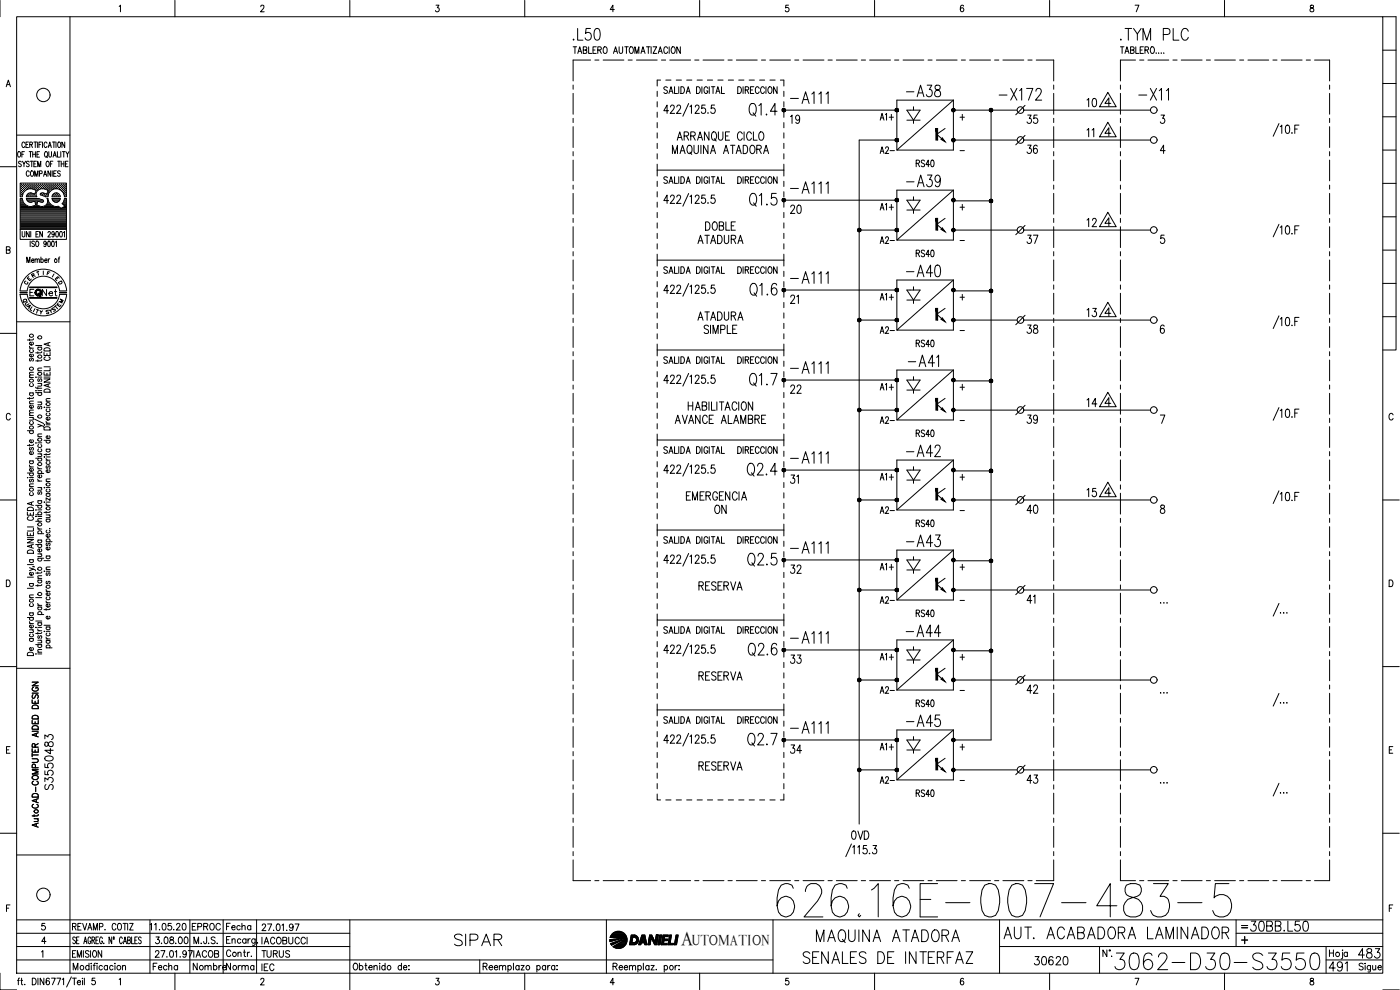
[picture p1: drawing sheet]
<svg xmlns="http://www.w3.org/2000/svg" width="420mm" height="297mm" viewBox="0 0 420 297" stroke-linecap="round" stroke-linejoin="round" font-family="sans-serif">
<defs><g id="words">
<text font-size="15" x="232.1" y="276.2">626.16E-007-483-5</text>
<text font-size="8.8" x="333.4" y="292.1">3062-D30-S3550</text>
<g font-size="7.5">
<text x="223.3" y="171.1">Q2.5</text>
<text x="223.3" y="225.1">Q2.7</text>
<text x="243.8" y="284">MAQUINA ATADORA</text>
</g>
<g font-size="7.1">
<text x="170.7" y="13.4">.L50</text>
<text x="335.1" y="13.4">.TYM PLC</text>
<text x="223.7" y="36">Q1.4</text>
<text x="236" y="32.5">-A111</text>
<text x="270.9" y="30.3">-A38</text>
<text x="298.4" y="31.4">-X172</text>
<text x="340.4" y="31.4">-X11</text>
<text x="236" y="59.3">-A111</text>
<text x="270.9" y="57.1">-A39</text>
<text x="224" y="90">Q1.6</text>
<text x="236" y="86.4">-A111</text>
<text x="270.9" y="84.3">-A40</text>
<text x="236" y="113.2">-A111</text>
<text x="271.3" y="111.1">-A41</text>
<text x="223" y="143.9">Q2.4</text>
<text x="236" y="140.4">-A111</text>
<text x="270.9" y="138.3">-A42</text>
<text x="236" y="167.2">-A111</text>
<text x="270.9" y="165.1">-A43</text>
<text x="223.3" y="197.9">Q2.6</text>
<text x="236" y="194.4">-A111</text>
<text x="270.6" y="192.3">-A44</text>
<text x="236" y="221.2">-A111</text>
<text x="135.1" y="285">SIPAR</text>
<text x="300.2" y="282.9">AUT. ACABADORA LAMINADOR</text>
<text x="239.9" y="290.3">SENALES DE INTERFAZ</text>
</g>
<text font-size="6.6" x="270.9" y="219.1">-A45</text>
<g font-size="6.2">
<text x="306.9" y="74.4">37</text>
<text x="306.9" y="128.4">39</text>
<text x="373.9" y="280.5">30BB.L50</text>
<text x="397.6" y="292.5">491</text>
<text x="406.4" y="288.6">483</text>
</g>
<text font-size="5.9" x="204.5" y="283.5">A</text>
<g font-size="5.7">
<text x="324.9" y="33.2">10</text>
<text x="236" y="38.1">19</text>
<text x="306.9" y="38.1">35</text>
<text x="306.9" y="47.3">36</text>
<text x="236" y="65.3">20</text>
<text x="210.6" y="70.2">DOBLE</text>
<text x="324.9" y="69.1">12</text>
<text x="208.1" y="74.4">ATADURA</text>
<text x="240.6" y="92.4" transform="rotate(-90 240.6 92.4)">21</text>
<text x="208.1" y="97.4">ATADURA</text>
<text x="306.9" y="101.2">38</text>
<text x="324.9" y="96.3">13</text>
<text x="236" y="119.2">22</text>
<text x="324.9" y="123.1">14</text>
<text x="201.4" y="128.4">AVANCE ALAMBRE</text>
<text x="240.6" y="146.4" transform="rotate(-90 240.6 146.4)">31</text>
<text x="213.4" y="155.2">ON</text>
<text x="306.9" y="155.2">40</text>
<text x="324.9" y="150.3">15</text>
<text x="236" y="173.2">32</text>
<text x="208.5" y="178.2">RESERVA</text>
<text x="311.5" y="182.4" transform="rotate(-90 311.5 182.4)">41</text>
<text x="236" y="200.4">33</text>
<text x="208.5" y="205.3">RESERVA</text>
<text x="306.9" y="209.2">42</text>
<text x="236" y="227.2">34</text>
<text x="16.9" y="238.1" transform="rotate(-90 16.9 238.1)">S3550483</text>
<text x="306.9" y="236.4">43</text>
<text x="254.4" y="252.9">0VD</text>
<text x="309" y="290.7">30620</text>
</g>
<g font-size="5.3">
<text x="262.8" y="37.4">A1+</text>
<text x="262.8" y="47.3">A2-</text>
<text x="329.1" y="42.3" transform="rotate(-90 329.1 42.3)">11</text>
<text x="262.8" y="64.2">A1+</text>
<text x="262.8" y="74.4">A2-</text>
<text x="262.8" y="91.4">A1+</text>
<text x="262.8" y="101.2">A2-</text>
<text x="262.8" y="128.4">A2-</text>
<text x="262.8" y="145.3">A1+</text>
<text x="262.8" y="155.2">A2-</text>
<text x="262.8" y="182.4">A2-</text>
<text x="262.8" y="199.3">A1+</text>
<text x="262.8" y="209.2">A2-</text>
<text x="262.8" y="236.4">A2-</text>
<text x="56.8" y="288.6">IACOB</text>
<text x="77.3" y="288.6">TURUS</text>
<text x="77.3" y="292.5">IEC</text>
</g>
<g font-size="4.9">
<text x="273.8" y="51.2">RS40</text>
<text x="11.6" y="90">Net</text>
<text x="273.8" y="105.1">RS40</text>
<text x="262.8" y="118.2">A1+</text>
<text x="273.8" y="159.1">RS40</text>
<text x="262.8" y="172.2">A1+</text>
<text x="262.8" y="226.1">A1+</text>
<text x="56.4" y="280.1">EPROC</text>
<text x="66.7" y="280.1">Fecha</text>
<text x="77.3" y="284.3">IACOBUCCI</text>
<text x="44.8" y="292.1">Fecha</text>
<text x="56.8" y="292.1">Nombre</text>
<text x="66.7" y="292.1">Norma</text>
</g>
<text font-size="4.4" x="207.7" y="283.5">UTOMATION</text>
<g font-size="4">
<text x="12.7" y="83.6">F</text>
<text x="7.1" y="85.4">E</text>
<text x="8.1" y="84.3">R</text>
<text x="15.5" y="85.4">E</text>
<text x="16.2" y="86.4">D</text>
<text x="5.6" y="92.1">Q</text>
<text x="6.3" y="92.8">U</text>
<text x="14.5" y="94.5">S</text>
<text x="16.6" y="92.1">M</text>
</g>
<g font-size="3.5">
<text x="6" y="86.4">C</text>
<text x="371.5" y="279.8">=</text>
</g>
<g font-size="3.1">
<text x="347.1" y="182.4">...</text>
<text x="347.1" y="236.4">...</text>
</g>
<g font-size="2.6">
<text x="286.8" y="46.6">-</text>
<text x="286.8" y="73.4">-</text>
<text x="286.8" y="100.5">-</text>
<text x="286.8" y="127.4">-</text>
<text x="286.8" y="154.5">-</text>
<text x="286.8" y="181.3">-</text>
<text x="286.8" y="208.5">-</text>
<text x="347.1" y="209.2">...</text>
<text x="286.8" y="235.3">-</text>
</g>
</g></defs>
<!-- layer: XR-FG100|CART -->
<g fill="none" stroke="#000" stroke-width=".3">
<path d="M0 .1v4.9M5 5h410v287h-410zM21 5v287M35.8 1.9l.4-.3v1.9M52.5 .1v4.9M78.3 2l.3-.4 .6 .1v.6l-1 1.2h1.1M105 .1v4.9M130.9 1.6h.8l-.5 .7a.6 .6 0 0 1 .5 .9 .6 .6 0 0 1-1 0M157.5 .1v4.9M184.4 2.9h-1.3l.8-1.3v1.9M210 .1v4.9M236.6 1.6h-.8v.8a.63 .63 0 0 1 .9 0 .63 .63 0 0 1-.1 .9 .63 .63 0 0 1-.9-.1"/>
<path d="M262.5 .1v4.9M289.2 1.8l-.4-.2a1.12 1.12 0 0 0 0 1.9 .56 .56 0 0 0 .5-.5 .56 .56 0 0 0-.5-.6 .56 .56 0 0 0-.6 .5M315 .1v4.9M340.7 1.6h1.1l-.8 1.9M367.5 .1v4.9M393.3 1.6v.6a.73 .73 0 0 1 .9 .4 .73 .73 0 0 1-.3 .9 .64 .64 0 0 1-.8-.6 .64 .64 0 0 1 .9-.6l.2-.3-.1-.4zM415 5h4v100h-4M415 15.1h4M1.9 26l.6-2 .6 2M2.1 25.4h.8M415 35h4M415 25h4"/>
<path d="M0 50h5M5 40.5h16M5.5 45.6l.1-.1a.86 .86 0 0 1 .6 .8 .86 .86 0 0 1-.6 .8 1.2 1.2 0 0 1-.1-1.5zM6.1 56.9h.1M6.1 56.2h.1M6.1 55.6h.1M6.1 57.5h.1M6.1 58.2h.1M6.1 58.8h.1M6.1 59.7h.5M6.3 57.2h.2M6.3 56.5h.2"/>
<path d="M6.3 55.9h.2M6.3 55.3h.2M6.3 57.8h.2M6.3 58.4h.2M6.4 48.6l-.3-.2-.4 .1v.5l.6 .4 .1 .4-.3 .2-.5-.2M6.4 55.2v.2M6.4 55.8v.2M6.4 56.5v.1M6.4 57.1v.2M6.4 57.7v.2M6.4 58.4v.1M6.6 46.3h.4"/>
<path d="M6.6 59h-.5v-4.1h13.8v4.1h-.6M6.6 56.9h.2M6.6 56.2h.2M6.6 55.6h.2M6.6 57.5h.2M6.6 58.2h.2M6.7 48.4l.5 .8 .5-.8M6.7 55.5v.2M6.7 56.2v.1M6.7 56.8v.1M6.7 57.4v.2M6.7 58.1v.1"/>
<path d="M6.9 58.3l-.2 .7M7 57.2h.2M7 56.5h.2M7 55.9h.2M7 55.3h.2M7.1 55.2v.2M7.1 55.8v.2M7.1 56.5v.1M7.1 57.1v.2M7.2 49.2v.8M7.3 56.9h.2M7.3 56.2h.2"/>
<path d="M7.3 55.6h.2M7.3 45.5h-.7v1.6M7.4 55.5v.2M7.4 56.2v.1M7.4 56.8v.1M7.5 43l-.3-.4a.86 .86 0 0 0-.7 .8 .86 .86 0 0 0 .7 .9l.3-.4M7.6 56.5h.2M7.6 55.9h.2M7.6 55.3h.2M7.7 55.2v.2M7.7 55.8v.2M7.7 56.5v.1"/>
<path d="M7.8 43.4h.5M7.9 59.5h3.7l1.2 .5M7.9 56.9h.1M7.9 56.2h.2M7.9 55.6h.2M7.9 59.5l.1 .3M8 59.8l.7 .8M8 55.5v.2M8 56.2v.1M8 56.8h.1M8 58.7l-.1 .3M8 59.7h3.7"/>
<path d="M8.1 58.8h.1M8.2 56.8l-.8 .6-.6 .9M8.3 56.5h.1M8.3 55.9h.1M8.3 55.3h.1M8.3 58.4h.1M8.3 58.3l-.3 .4M8.3 55.2v.2M8.3 55.8v.2M8.3 56.5v.1M8.3 58.4v.1M8.6 42.6h-.8v1.7h.8"/>
<path d="M8.6 56.2h.1M8.6 55.6h.1M8.6 58.8h.1M8.6 55.5v.2M8.6 56.2v.1M8.6 58.7v.1M8.7 58l-.4 .3M8.7 58.2h-.1M8.8 51.6l-.3-.3a.86 .86 0 0 0-.6 .8 .86 .86 0 0 0 .6 .8l.3-.4M8.8 48.6l-.3-.2-.6 .2 .1 .4 .8 .6-.3 .4-.6-.2M8.8 45.5h.8M8.9 56.5h.2"/>
<path d="M8.9 55.9h.2M8.9 55.3h.2M8.9 58.4h.2M8.9 43.4l.8-.1v-.6l-.8-.1v1.7M9 55.2v.2M9 55.8v.2M9 56.5h.1M9 58.4v.1M9.1 48.4h.8M9.1 45.5v1.6M9.2 56.2h.2M9.2 55.6h.2"/>
<path d="M9.2 58.2h.2M9.2 58.8h.2M9.3 55.5v.2M9.3 56.2v.1M9.3 58.1v.1M9.3 58.7v.1M9.4 51.3h.1a.86 .86 0 0 1 .6 .8 .86 .86 0 0 1-.6 .8 1.2 1.2 0 0 1-.1-1.6zM9.4 43.4l.3 .9M9.5 57.9l-.8 .1M9.5 56.5h.2M9.5 55.9h.2M9.5 55.3h.2"/>
<path d="M9.5 58.4h.2M9.5 48.4v1.6M9.6 55.2v.2M9.6 55.8v.2M9.6 56.5v.1M9.6 58.4v.1M9.8 56.2h.2M9.8 55.6h.2M9.8 58.8h.2M9.8 46.3h.8M9.8 45.5v1.6M9.9 56.8l.9 .3-.3 1.1-1-.3"/>
<path d="M9.9 56.7l-.7-.1-1 .2M9.9 58.2h.1M9.9 55.5v.2M9.9 56.2v.1M9.9 58.7v.1M10.2 56.5h.1M10.2 55.9h.1M10.2 55.3h.1M10.2 58.4h.1M10.2 49.2h.4M10.2 42.6h.8M10.2 55.2v.2"/>
<path d="M10.2 55.8v.2M10.2 56.5v.1M10.2 58.4v.1M10.4 52.9v-1.6l.5 1.6 .5-1.6v1.6M10.5 56.2h.1M10.5 55.6h.1M10.5 58.8h.1M10.5 55.5v.2M10.5 56.2v.1M10.5 56.8l.1 .1M10.5 58.7v.1M10.6 58.2h.1"/>
<path d="M10.6 42.6v1.7M10.6 45.5v1.6M10.8 56.5h.2M10.8 55.9h.2M10.8 55.3h.2M10.9 55.2v.2M10.9 55.8v.2M10.9 56.5v.1M10.9 48.4h-.7v1.6h.7M10.9 57.2h.1M11.1 56.9h.2M11.1 56.2h.2"/>
<path d="M11.1 55.6h.2M11.1 46.3h.5M11.2 55.5v.2M11.2 56.2v.1M11.2 56.8v.1M11.2 42.6v1.7M11.3 50v-1.6l.5 1.6 .4-1.6v1.6M11.4 56.5h.2M11.4 55.9h.2M11.4 55.3h.2M11.5 55.2v.2M11.5 55.8v.2"/>
<path d="M11.5 56.5v.1M11.7 43.4h.4M11.7 56.2h.2M11.7 55.6h.2M11.8 56.8l1.2-.2 1.4 .5-.3 1.1-1.2-.3-.6 .1M11.8 55.5v.2M11.8 56.2v.1M11.8 56.8a1.5 1.5 0 0 0-.7 2.2h-3.2M11.9 52.1h.6l.1-.7-.7-.1v1.6M11.9 45.5h-.8v1.6h.8M12.1 56.5h.1M12.1 55.9h.1"/>
<path d="M12.1 55.3h.1M12.1 55.2v.2M12.1 55.8v.2M12.1 56.5v.1M12.2 58.5l1.4 .5h.8M12.3 58l-.2 .2 .1 .3M12.4 56.2h.1M12.4 55.6h.1M12.4 58.2h.1M12.4 42.6h-.7v1.7M12.4 55.5v.2M12.4 56.2v.1"/>
<path d="M12.4 58.1v.1M12.7 56.5h.2M12.7 55.9h.2M12.7 55.3h.2M12.7 58.4h.2M12.7 42.6v1.7M12.8 55.2v.2M12.8 55.8v.2M12.8 56.5h.1M12.8 58.4v.1M12.8 60l.3 .4-.4 .3M13 56.2h.2"/>
<path d="M13 55.6h.2M13 58.2h.2M13.1 52.9l.4-1.6 .5 1.6M13.1 55.5v.2M13.1 56.2v.1M13.1 58.1v.1M13.3 52.4h.5M13.3 56.5h.2M13.3 55.9h.2M13.3 55.3h.2M13.3 58.4h.2M13.4 55.2v.2"/>
<path d="M13.4 55.8v.2M13.4 56.5v.1M13.4 58.4v.1M13.6 45.6l.1-.1a.86 .86 0 0 1 .6 .8 .86 .86 0 0 1-.6 .8 1.09 1.09 0 0 1-.1-1.5zM13.6 56.2h.2M13.6 55.6h.2M13.6 58.8h.2M13.7 55.5v.2M13.7 56.2v.1M13.7 58.7v.1M13.9 46.8l.3 .5M14 56.5h.1"/>
<path d="M14 55.9h.1M14 55.3h.1M14 58.4h.1M14.1 48.5l.1-.1a.86 .86 0 0 1 .6 .8 .86 .86 0 0 1-.6 .8 1.09 1.09 0 0 1-.1-1.5zM14.1 55.2v.2M14.1 55.8v.2M14.1 56.5v.1M14.1 58.4v.1M14.1 43l-.3-.4a.86 .86 0 0 0-.6 .8 .86 .86 0 0 0 .6 .9l.3-.4M14.3 58.8h.1M14.3 56.9h.1M14.3 56.2h.1"/>
<path d="M14.3 55.6h.1M14.3 58.2h.1M14.4 59.5l-.3 .1a1.59 1.59 0 0 1-1.3 2.3M14.4 55.5v.2M14.4 56.2v.1M14.4 56.8v.1M14.4 58.1v.1M14.4 59.5l.2 .8M14.4 57.5h.1M14.5 44.3l.4-1.7 .5 1.7M14.6 57.2h.2M14.6 56.5h.2"/>
<path d="M14.6 55.9h.2M14.6 55.3h.2M14.6 57.8h.1M14.6 45.5l.1 1.4 .3 .2 .4-.2 .1-1.4M14.6 43.7h.6M14.7 55.2v.2M14.7 55.8v.2M14.7 56.5v.1M14.7 57.1v.2M14.7 57.7v.1M14.9 56.9h.2M14.9 56.2h.2"/>
<path d="M14.9 55.6h.2M15 55.5v.2M15 56.2v.1M15 56.8v.1M15.1 49.2h.5M15.2 51.3v1.6l-.8-1.6v1.6M15.2 56.5h.2M15.2 55.9h.2M15.2 55.3h.2M15.3 55.2v.2M15.3 55.8v.2M15.3 56.5v.1"/>
<path d="M15.5 56.9h.2M15.5 56.2h.2M15.5 55.6h.2M15.6 59.5h2.5l-.1 .3M15.6 55.5v.2M15.6 56.2v.1M15.6 56.8v.1M15.6 59.5l.1 .3M15.7 51.3v1.6M15.7 59.8l.7 .8M15.7 58.7l-.1 .3M15.7 59.7h2.2"/>
<path d="M15.7 42.6h.9M15.9 48.4h-.8v1.6M15.9 56.5h.1M15.9 55.9h.1M15.9 55.3h.1M15.9 56.8l-1.1 1-.4 1.2M15.9 56.8l1-.2 .9 .2M15.9 47.1l.5-1.6 .5 1.6M16 55.2v.2M16 55.8v.2M16 56.5v.1M16 58.3l-.3 .4"/>
<path d="M16 58.4v.1M16.1 52.1h.5M16.1 46.6h.6M16.2 56.2h.1M16.2 55.6h.1M16.2 58.8h.1M16.2 42.6v1.7M16.3 55.5v.2M16.3 56.2v.1M16.3 58.7v.1M16.3 58.2h.1M16.4 58l-.4 .3"/>
<path d="M16.4 58h.9M16.5 56.5h.2M16.5 55.9h.2M16.5 55.3h.2M16.5 58.4h.2M16.6 55.2v.2M16.6 55.8v.2M16.6 56.5v.1M16.6 58.4v.1M16.8 56.2h.2M16.8 55.6h.2M16.8 58.2h.2"/>
<path d="M16.8 58.8h.2M16.8 42.6v1.7M16.9 51.3h-.8v1.6h.8M16.9 55.5v.2M16.9 56.2v.1M16.9 58.1v.1M16.9 58.7v.1M17.1 56.5h.2M17.1 55.9h.2M17.1 55.3h.2M17.1 58.4h.2M17.2 45.5v1.6h.7"/>
<path d="M17.2 55.2v.2M17.2 55.8v.2M17.2 56.5v.1M17.2 58.4v.1M17.3 58l.4 .3M17.3 48.4h.8M17.4 42.8l.3-.2a.86 .86 0 0 1 .6 .8 .86 .86 0 0 1-.6 .9l-.3-.4zM17.4 56.2h.2M17.4 55.6h.2M17.4 58.8h.2M17.5 55.5v.2M17.5 56.2v.1"/>
<path d="M17.5 58.7v.1M17.7 48.4v1.6M17.7 58.3l.4 .7h-2.5M17.8 56.5h.1M17.8 55.9h.1M17.8 55.3h.1M17.8 56.8l1 .8 .5 1.4M17.9 55.2v.2M17.9 55.8v.2M17.9 56.5v.1M18 59.8l-.7 .8M18.1 51.5a.41 .41 0 0 0-.7-.2 .41 .41 0 0 0 .1 .7l.4 .1a.43 .43 0 0 1 .1 .7 .43 .43 0 0 1-.7-.2"/>
<path d="M18.1 56.9h.1M18.1 56.2h.1M18.1 55.6h.1M18.2 55.5v.2M18.2 56.2v.1M18.2 56.8v.1M18.2 45.5v1.6M18.4 49.2h.8M18.4 48.4v1.6M18.4 56.5h.2M18.4 55.9h.2M18.4 55.3h.2"/>
<path d="M18.5 57.1l.1 .1M18.5 55.2v.2M18.5 55.8v.2M18.5 56.5v.1M18.7 56.9h.2M18.7 56.2h.2M18.7 55.6h.2M18.7 45.5h.8M18.8 57.4l.1 .1M18.8 55.5v.2M18.8 56.2v.1M18.8 56.8v.1"/>
<path d="M19 57.2h.2M19 56.5h.2M19 55.9h.2M19 55.3h.2M19 57.8h.2M19.1 45.5v1.6M19.1 55.2v.2M19.1 55.8v.2M19.1 56.5v.1M19.1 57.1v.2M19.1 57.7v.2M19.2 48.4v1.6"/>
<path d="M19.3 56.9h.2M19.3 56.2h.2M19.3 55.6h.2M19.3 57.5h.2M19.3 58.2h.2M19.4 58.8h.1M19.4 42.6v1.7l-.8-1.7v1.7M19.4 55.5v.2M19.4 56.2v.1M19.4 56.8v.1M19.4 57.4v.2M19.4 58.1v.1"/>
<path d="M19.4 58.7v.1M19.4 59.7h.5M19.6 49.2h.5M19.7 57.2h.2M19.7 56.5h.2M19.7 55.9h.2M19.7 55.3h.2M19.7 57.8h.2M19.7 58.4h.2M19.8 45.5l.4 .8 .5-.8M19.8 55.2v.2M19.8 55.8v.2"/>
<path d="M19.8 56.5v.1M19.8 57.1v.2M19.8 57.7v.2M19.8 58.4v.1M20.2 46.3v.8M20.4 48.4h-.8v1.6h.8M415 55h4M415 45h4M1.9 75l1-.1 .1-.3-.1-.5-1-.1v2l1.1-.2v-.4l-.3-.4M6.1 68.8v3h13.8v-3M6.1 64.5h13.8M6.1 64.2h13.8"/>
<path d="M6.1 63.9h13.8M6.1 63.5h13.8M6.1 63.2h13.8M6.1 62.9h13.8M6.1 62.6h12.1M6.1 62.3h11.8M6.1 62h2.3M6.1 61.6h1.6M6.1 61.3h1.3M6.1 61h1M6.1 60.7h.8M6.1 60.4h.6"/>
<path d="M6.1 60.1h.5M6.1 64.8h13.8M6.1 65.1h13.8M6.1 65.4h13.8M6.1 65.8h13.8M6.1 66.1h13.8M6.1 66.4h13.8M6.1 66.7h13.8M6.1 67h13.8M6.1 67.3h13.8M6.1 67.7h13.8M6.1 68h13.8"/>
<path d="M6.1 68.3h13.8M6.1 68.6h13.8M6.6 69.5l.1 1.4 .3 .2 .4-.2 .1-1.4M6.8 60.3l.6 .8 .8 .6M6.9 60.3l-.3-.8h-.5v9.3h13.8v-9.3h-.6l-.1 .8M8 78.8v-1.7l.5 1.7 .5-1.7v1.7M8.2 60.1h4.5M8.2 61.8l1 .2 .7-.2M8.4 60.4h1.7M8.7 60.6l.8 .1M8.8 69.5v1.6l-.9-1.6v1.6M9.1 72.3v1.7"/>
<path d="M9.2 69.5v1.6M9.4 78.2h.8l-.2-.4a.5 .5 0 0 0-.6 .4 .5 .5 0 0 0 .6 .5l.2-.1M9.5 60.6l1-.2 .2 1.1-.8 .3M9.9 62h2M10.3 72.6a.41 .41 0 0 0-.6-.2 .41 .41 0 0 0 0 .7l.5 .2a.43 .43 0 0 1 0 .6 .43 .43 0 0 1-.7-.1M10.5 78l.3-.3 .3 .1 .1 1M10.5 77.7v1.1M10.5 60.4h.7M10.6 60.7h.5M10.7 61h.4M10.8 61.6h.2M10.8 70.3h.5"/>
<path d="M10.8 61.3h.2M10.9 72.4l.1-.1a.86 .86 0 0 1 .7 .9 .86 .86 0 0 1-.7 .8 1.2 1.2 0 0 1-.1-1.6zM11.2 78l.3-.3 .3 .1v1M11.6 69.5h-.8v1.6h.8M11.7 60.4h1.3M11.9 61.8l1 .2M12.3 77.9l.1-.1a.46 .46 0 0 1 .6 .5 .46 .46 0 0 1-.7 .3M12.3 60.6l-1-.2-.3 1.1 .8 .3M12.3 77.1v1.7M12.3 60.7h.4M12.7 69.5v1.6l-.8-1.6v1.6M13.3 62h2.8"/>
<path d="M13.4 78.2h.7l-.1-.4a.5 .5 0 0 0-.6 .4 .5 .5 0 0 0 .6 .5l.1-.1M13.8 61.6h1.7M13.9 72.9l-.2 .4a.45 .45 0 0 1-.6-.5 .45 .45 0 0 1 .6-.4l.2 .5-.2 1-.5-.1M14.1 61.3h1M14.3 61h.5M14.4 69.8a.39 .39 0 0 1 .5-.3 .39 .39 0 0 1 .2 .6l-.7 1h.8M14.4 60.7h.2M14.4 60.4h.1M14.5 72.4l.1-.1a.96 .96 0 0 1 0 1.7l-.2-.3zM14.5 77.7v1.1M14.5 60.3l.6 .8 .8 .6M14.9 77.7l-.3 .1-.1 .4"/>
<path d="M15.7 72.4l.1-.1a.96 .96 0 0 1 0 1.7l-.3-.7zM15.9 60.1h1.9M15.9 61.8l1.6 .1M16.1 60.4h1.4M16.3 70l-.2 .4a.45 .45 0 0 1-.6-.4 .45 .45 0 0 1 .6-.5l.2 .5-.2 1-.5-.1M16.4 60.6h.9M16.6 72.7l.3-.4v1.7M16.9 69.5h.2a.96 .96 0 0 1 0 1.6l-.3-.3zM17.4 61.9l.9 .6 1.1-.6M17.5 77.7h.4M17.9 77.1l-.2 .1v1.6M18.1 69.5h.1a.96 .96 0 0 1 0 1.6l-.3-.7z"/>
<path d="M18.4 62.6h1.5M18.7 61.1l.7 .8M18.9 61h1M19 62.3h.9M19 61.3h.9M19 69.8l.3-.3v1.6M19.1 60.7h.8M19.2 60.3l-.6 .8M19.3 61.6h.6M19.3 60.4h.6M19.3 60.1h.6M19.5 62h.4"/>
<path d="M415 75h4M415 65.1h4M5 96.5h16M6 88.3a7 7 0 0 0 7 6.5 7 7 0 0 0 7-6.5M6 87.2a7 7 0 0 1 7-6.4 7 7 0 0 1 7 6.4M8.2 88.3a4.9 4.9 0 0 0 4.8 4.4 4.9 4.9 0 0 0 4.9-4.4M8.2 87.2a4.9 4.9 0 0 1 4.8-4.3 4.9 4.9 0 0 1 4.9 4.3M8.9 89.3h8.2M8.9 89.5h8.2M8.9 86.3h8.2M8.9 86.1h8.2M9 89.4h8"/>
<path d="M9 86.2h8M10.2 86.8h-1.2v2M11 92.8l.6 .3M11.3 92.9l-.3 1.1M12 93.1l.3 .6 .5-.5M12.3 93.7l-.1 .5M415 95h4M415 85h4M0 100h5M8.8 103.9l.1 .4 .5 .2M8.8 101.7v.5M8.8 119.3v.5"/>
<path d="M8.8 117.9h1.2M8.8 113.3h1.2M8.8 104.5h1.2M9.1 117.9a.51 .51 0 0 0 0 .7 .51 .51 0 0 0 .7 0 .51 .51 0 0 0 0-.7M9.1 115.1a.51 .51 0 0 0 0 .7 .51 .51 0 0 0 .7 0 .51 .51 0 0 0 0-.7M9.1 107.6l-.3 .2 .1 .5h.4l.2-.7h.3l.2 .2-.2 .5M9.1 104.9l-.2 .2a.52 .52 0 0 0 .6 .7 .52 .52 0 0 0 .3-.9M9.8 106.2l.1 .2a.53 .53 0 0 1-.5 .7 .53 .53 0 0 1-.4-.8l.4-.1v.9M9.8 102.6a.5 .5 0 0 1 .1 .8 .5 .5 0 0 1-.8 0 .5 .5 0 0 1 .1-.8h.2v.9M10 119.2l-.1 .3h-1.7M10 112.5l-1.1 .1-.1 .3 .4 .4M10 111.7h-1.1l-.1 .4 .4 .4"/>
<path d="M10 101.6l-.3 .4h-1.5M10.7 117.2h.2zM10.7 116.1l.4 .4h1.4M10.7 117.8h1.8M10.7 103.7h1.8M10.8 113.1v.1zM11.3 113.1h1.2M11.3 105.6v.5M11.3 108v.5M11.3 116.2v.5M11.3 117.2h1.2M11.3 115h1.2"/>
<path d="M11.3 111.2h1.2M11.3 104.2h1.2M11.6 117.8a.51 .51 0 0 0 0 .7 .51 .51 0 0 0 .7 0 .51 .51 0 0 0 0-.7M11.6 113.7l-.3 .2 .1 .5h.4l.2-.7h.3l.2 .2-.2 .6M11.6 104.2a.51 .51 0 0 0 0 .7 .51 .51 0 0 0 .7 0 .51 .51 0 0 0 0-.7M12.2 115l.3 .4-.1 .4-1.1 .1M12.5 110.4l-1.1 .1-.1 .4 .4 .3M12.5 107.9l-.3 .4h-1.5M12.5 105.5l-.3 .4h-1.5M13.2 113.7h1.8l-1.8 1h1.8M13.2 111.7v.9h1.8v-.9M13.2 105.7v1h1.8v-1"/>
<path d="M13.2 113.1h1.8M13.2 110.1h1.8M13.3 117a.99 .99 0 0 1 1.1-.3 .99 .99 0 0 1 .6 1h-1.8zM13.3 104.6a.99 .99 0 0 1 1.1-.2 .99 .99 0 0 1 .6 .9h-1.8zM13.7 107.1a.55 .55 0 0 0-.5 .7 .55 .55 0 0 0 .7 .3h.5a.54 .54 0 0 0 .6-.4 .54 .54 0 0 0-.4-.6M14.1 106.1v.6M14.1 112v.6M14.4 102.9v.7M14.4 115.3v.7M15 119.6l-1.1 .1-.1 .3 .4 .4M15 115.1l-1.8 .5 1.8 .6M15 110.4v.8h-1.8"/>
<path d="M15 102.7l-1.8 .6 1.8 .5M3.1 124.5a.61 .61 0 0 0-.8-.5 .61 .61 0 0 0-.4 .8v.5a.61 .61 0 0 0 .4 .7 .61 .61 0 0 0 .8-.5M8.2 129.2h1.8M8.8 139.5l.1 .4 .5 .2M8.8 138.3h1.2M8.8 133.3v.5M8.8 125.3h1.2M8.8 124.7h1.2M8.8 121.1h1.2M9.1 138.3a.49 .49 0 0 0 0 .7 .49 .49 0 0 0 .7 0 .49 .49 0 0 0 0-.7M9.1 134.3l-.3 .3 .3 .5 .4-.7h.4l.1 .4-.2 .3M9.1 129.2a.51 .51 0 0 0 0 .8 .51 .51 0 0 0 .7 0 .51 .51 0 0 0 0-.8"/>
<path d="M9.1 126.5a.51 .51 0 0 0 0 .7 .51 .51 0 0 0 .7 0 .51 .51 0 0 0 0-.7M9.7 125.3l.3 .3-.1 .4-1.1 .1M9.8 135.5a.5 .5 0 0 1 .1 .7 .5 .5 0 0 1-.8 0 .5 .5 0 0 1 .1-.7h.2v.9M9.8 131.9a.5 .5 0 0 1 .1 .8 .5 .5 0 0 1-.8 0 .5 .5 0 0 1 .1-.8h.2v.9M9.8 121.6a.51 .51 0 0 1 0 .7 .51 .51 0 0 1-.7 0 .51 .51 0 0 1-.1-.6l.4-.1v.9M10 133.3l-.3 .3h-1.5M10 123.9h-1.1l-.1 .4 .4 .4M10 123l-1.1 .1-.1 .4 .4 .4M10 120.3l-1.1 .1-.1 .4 .4 .3M10.4 125.8l2.7 1.3M10.7 132.9h.2zM10.7 137.5h1.8"/>
<path d="M11.3 127.3l1.2 .4-1.2 .4M11.3 136.2h1.2M11.3 132.9h1.2M11.3 131h1.2M11.3 120.6h1.2M11.6 137.5a.49 .49 0 0 0 0 .7 .49 .49 0 0 0 .7 0 .49 .49 0 0 0 0-.7M11.6 134.7a.51 .51 0 0 0 0 .7 .51 .51 0 0 0 .7 0 .51 .51 0 0 0 0-.7M11.6 133.4a.51 .51 0 0 0 0 .7 .51 .51 0 0 0 .7 0 .51 .51 0 0 0 0-.7M11.6 121.9l-.3 .3 .1 .4h.4l.2-.7h.3l.2 .3-.2 .5M12.2 136.2l.3 .3-.1 .4-1.1 .1M12.2 120.6l.3 .4-.1 .4h-1.1M12.5 130.2h-1.1l-.1 .4 .4 .4"/>
<path d="M12.5 127.7l.5 .2 .1 .3M13.2 137.1h.2zM13.2 127.5h.2zM13.2 122.2h.2zM13.2 132.1h1.8M13.3 128.3a1.01 1.01 0 0 1 1.1-.2 1.01 1.01 0 0 1 .6 .9h-1.8zM13.8 137.5l.1 .4 .5 .2M13.8 126.4l.1 .4 .5 .2M13.8 136.1v.5M13.8 138.1h1.2M13.8 137.1h1.2M13.8 134.8h1.2"/>
<path d="M13.8 127.5h1.2M13.8 127h1.2M13.8 122.2h1.2M13.8 120.4h1.2M14.1 139.8l-.3 .2 .3 .5 .4-.7h.4l.1 .4-.2 .3M14.1 138.5l-.2 .1a.52 .52 0 0 0 .6 .8 .52 .52 0 0 0 .3-.9M14.1 134.8l-.2 .1a.52 .52 0 0 0 .6 .7 .52 .52 0 0 0 .3-.8M14.1 132.1l-.2 .1a.52 .52 0 0 0 .6 .8 .52 .52 0 0 0 .3-.9M14.1 123.9l-.2 .2a.51 .51 0 0 0 .6 .7 .51 .51 0 0 0 .3-.9M14.1 122.7a.49 .49 0 0 0 0 .7 .49 .49 0 0 0 .7 0 .49 .49 0 0 0 0-.7M14.8 130.8a.5 .5 0 0 1 0 .6 .5 .5 0 0 1-.7 .1 .5 .5 0 0 1-.1-.7h.4v.8M14.8 125.2l.1 .1a.52 .52 0 0 1-.5 .8 .52 .52 0 0 1-.4-.8l.4-.1v.9"/>
<path d="M15 136l-.3 .4h-1.5M418.1 124.5a.63 .63 0 0 0-.8-.5 .63 .63 0 0 0-.4 .8v.5a.63 .63 0 0 0 .4 .7 .63 .63 0 0 0 .8-.5M0 150h5M8.2 159.8v.9h1.8v-.9M8.2 153.7v.9h1.8v-.9M8.2 143.3h.2zM8.2 158.1h1.8M8.2 141.9h1.8M8.3 152.5a.99 .99 0 0 1 1.1-.3 .99 .99 0 0 1 .6 1h-1.8zM8.7 155.1a.55 .55 0 0 0-.5 .6 .55 .55 0 0 0 .7 .4h.5a.54 .54 0 0 0 .6-.4 .54 .54 0 0 0-.4-.6M8.8 146h1.2M8.8 143.3h1.2"/>
<path d="M8.8 140.1h1.2M9.1 147.8a.51 .51 0 0 0 0 .8 .51 .51 0 0 0 .7 0 .51 .51 0 0 0 0-.8M9.1 143.8l-.3 .3 .1 .5h.4l.2-.7 .3-.1 .2 .3-.2 .5M9.1 141.9a.49 .49 0 0 0 0 .7 .49 .49 0 0 0 .7 0 .49 .49 0 0 0 0-.7M9.1 154v.6M9.4 150.7v.8M9.8 140.5a.5 .5 0 0 1 .1 .8 .5 .5 0 0 1-.8 0 .5 .5 0 0 1 .1-.8h.2v.9M10 158.4v.9h-1.8M10 150.5l-1.8 .6 1.8 .6M10 145.2l-1.1 .1-.1 .4 .4 .3M10.7 155h.2zM10.7 153h.2z"/>
<path d="M10.7 154.5h1.8M10.7 151.6h1.8M10.7 156.4h1.8M11.3 158.1l.1 .4 .5 .2M11.3 143.7l.1 .4 .5 .2M11.3 140.1l.1 .3 .5 .3M11.3 146.3h1.2M11.3 158.7h1.2M11.3 155h1.2M11.3 153h1.2M11.3 150.2h1.2M11.3 144.3h1.2"/>
<path d="M11.3 142.1h1.8M11.3 140.7h1.2M11.6 154.5a.51 .51 0 0 1 0-.8 .51 .51 0 0 1 .7 0 .51 .51 0 0 1 0 .8M11.6 151.6a.49 .49 0 0 0 0 .7 .49 .49 0 0 0 .7 0 .49 .49 0 0 0 0-.7M11.6 150.2a.51 .51 0 0 0 0 .8 .51 .51 0 0 0 .7 0 .51 .51 0 0 0 0-.8M11.6 147.5l-.3 .3 .1 .4h.4l.2-.6 .3-.1 .2 .3-.2 .5M11.6 142.1a.49 .49 0 0 1 0-.7 .49 .49 0 0 1 .7 0 .49 .49 0 0 1 0 .7M12.2 146.3l.3 .4-.1 .3-1.1 .1M12.3 142.5a.51 .51 0 0 1 0 .7 .51 .51 0 0 1-.7 .1 .51 .51 0 0 1-.1-.7l.4-.1v.9M12.5 155.6l-1.1 .1-.1 .4 .4 .3M13.2 150.7h.2zM13.2 146.3h.2z"/>
<path d="M13.8 151.1l.1 .3 .5 .2M13.8 153.4v.6M13.8 155.8h1.2M13.8 154.5h1.2M13.8 151.6h1.2M13.8 150.7h1.2M13.8 148.1h1.2M13.8 146.3h1.2M13.8 144.5h1.2M14.1 159.1a.49 .49 0 0 0 0 .7 .49 .49 0 0 0 .7 0 .49 .49 0 0 0 0-.7M14.1 155.8a.49 .49 0 0 0 0 .7 .49 .49 0 0 0 .7 0 .49 .49 0 0 0 0-.7M14.1 148.1a.49 .49 0 0 0 0 .7 .49 .49 0 0 0 .7 0 .49 .49 0 0 0 0-.7"/>
<path d="M14.1 146.8l-.2 .1a.52 .52 0 0 0 .6 .8 .52 .52 0 0 0 .3-.9M14.7 154.5l.3 .4-.1 .3-1.1 .1M14.8 141l.1 .1a.52 .52 0 0 1-.5 .7 .52 .52 0 0 1-.4-.8h.4v.8M14.9 158.5v.1M15 153.4l-.3 .3h-1.5M15 149.4v.7l-1.2-.7v.7M15 143.7h-1.1l-.1 .4 .4 .4M415 150h4.9M1.9 174a1.01 1.01 0 0 1 1.2 1 1.01 1.01 0 0 1-1.2 1zM8.2 161.9h1.8l-1.8 1h1.8M8.2 176.5h1.8M8.2 173.2h1.8"/>
<path d="M8.2 169.4h1.8M8.2 161.3h1.8M8.3 165.3a.99 .99 0 0 1 1.1-.3 .99 .99 0 0 1 .6 1h-1.8zM8.8 170.3l1.2 .5-1.2 .4M8.8 179.3h1.2M8.8 175.1h1.2M8.8 167.9h1.2M9.1 175.1a.49 .49 0 0 0 0 .7 .49 .49 0 0 0 .7 0 .49 .49 0 0 0 0-.7M9.1 167.9a.51 .51 0 0 0 0 .8 .51 .51 0 0 0 .7 0 .51 .51 0 0 0 0-.8M9.1 160.1v.6M9.4 163.6v.7M9.8 171.7a.51 .51 0 0 1 0 .7 .51 .51 0 0 1-.7 .1 .51 .51 0 0 1-.1-.7l.4-.1v.9"/>
<path d="M9.9 170v.1v-.1l.5 .1M10 178.5h-1.1l-.1 .4 .4 .4M10 170.8l.5 .2 .1 .3M10 163.4l-1.8 .5 1.8 .6M10.7 179.3h1.8M10.7 163.4h1.8M11.3 171.6v.6M11.3 175.4v.5M11.3 174.1h1.2M11.3 173.6h1.2M11.3 167.5h1.8M11.3 166.2h1.2"/>
<path d="M11.3 162h1.2M11.3 160.1h1.8M11.6 174.1a.49 .49 0 0 0 0 .7 .49 .49 0 0 0 .7 0 .49 .49 0 0 0 0-.7M11.6 167.5a.49 .49 0 0 0 0 .7 .49 .49 0 0 0 .7 0 .49 .49 0 0 0 0-.7M11.6 163.4a.51 .51 0 0 0 0 .7 .51 .51 0 0 0 .7 0 .51 .51 0 0 0 0-.7M11.6 162a.49 .49 0 0 0 0 .7 .49 .49 0 0 0 .7 0 .49 .49 0 0 0 0-.7M11.6 160.1a.51 .51 0 0 1 0-.7 .51 .51 0 0 1 .7 0 .51 .51 0 0 1 0 .7M12.2 166.2l.3 .3-.1 .4-1.1 .1M12.3 164.7a.5 .5 0 0 1 .1 .7 .5 .5 0 0 1-.8 0 .5 .5 0 0 1 .1-.7h.2v.9M12.5 175.4l-.3 .3h-1.5M12.5 172.7l-1.1 .1-.1 .4 .4 .4M12.5 171.6l-.3 .3h-1.5"/>
<path d="M13.2 171.4h.2zM13.2 168.2h1.8M13.8 176.9l.1 .3 .5 .2M13.8 177.4h1.2M13.8 171.4h1.2M13.8 170.9h1.2M13.8 166.8h1.2M13.8 162.5h1.8M14.1 179.1a.49 .49 0 0 0 0 .7 .49 .49 0 0 0 .7 0 .49 .49 0 0 0 0-.7M14.1 174.4l-.3 .3 .1 .4h.4l.2-.6 .3-.1 .2 .3-.2 .5M14.1 171.9l-.3 .3 .1 .4h.4l.2-.7h.3l.2 .3-.2 .5M14.1 166.8l-.2 .1a.52 .52 0 0 0 .6 .8 .52 .52 0 0 0 .3-.9"/>
<path d="M14.1 163l-.3 .2 .3 .5 .4-.7h.4l.1 .4-.2 .3M14.1 162.5a.49 .49 0 0 1 0-.7 .49 .49 0 0 1 .7 0 .49 .49 0 0 1 0 .7M14.8 177.9a.49 .49 0 0 1 0 .6 .49 .49 0 0 1-.7 .1 .49 .49 0 0 1-.1-.7h.4v.8M14.8 164.2l.1 .1a.53 .53 0 0 1-.5 .7 .53 .53 0 0 1-.4-.8h.4v.8M14.8 160.3l.1 .2a.52 .52 0 0 1-.5 .7 .52 .52 0 0 1-.4-.8l.4-.1v.9M15 170.1l-1.1 .1-.1 .3 .4 .4M416.9 174a1.01 1.01 0 0 1 1.2 1 1.01 1.01 0 0 1-1.2 1zM8.2 185.3h1.8M8.5 195.8a.95 .95 0 0 1 1.1-.1 .95 .95 0 0 1 .4 1h-1.8zM8.8 186.5l.1 .4 .5 .2M8.8 191.6h1.2M8.8 189h1.2"/>
<path d="M8.8 187.1h1.2M8.8 183.9h1.2M9.1 191.6a.51 .51 0 0 0 0 .7 .51 .51 0 0 0 .7 0 .51 .51 0 0 0 0-.7M9.1 190.2a.49 .49 0 0 0 0 .7 .49 .49 0 0 0 .7 0 .49 .49 0 0 0 0-.7M9.1 185.3a.49 .49 0 0 0 0 .7 .49 .49 0 0 0 .7 0 .49 .49 0 0 0 0-.7M9.1 183.9a.51 .51 0 0 0 0 .7 .51 .51 0 0 0 .7 0 .51 .51 0 0 0 0-.7M9.1 181.1a.49 .49 0 0 0 0 .7 .49 .49 0 0 0 .7 0 .49 .49 0 0 0 0-.7M9.7 189l.3 .3-.1 .4-1.1 .1M9.8 194.3a.5 .5 0 0 1 .1 .7 .5 .5 0 0 1-.8 0 .5 .5 0 0 1 .1-.7h.2v.9M9.8 187.5a.5 .5 0 0 1 .1 .8 .5 .5 0 0 1-.8 0 .5 .5 0 0 1 .1-.8h.2v.9M10.7 196.2h.2zM10.7 188.2h.2z"/>
<path d="M10.7 193.4h1.8M10.7 186.3h1.8M11.3 188.7l.1 .3 .5 .3M11.3 181l.1 .4 .5 .2M11.3 196.2h1.2M11.3 195.7h1.2M11.3 192.1h1.2M11.3 189.8v.5M11.3 189.3h1.2M11.3 188.2h1.2M11.3 186.8h1.2M11.3 184.4h1.8"/>
<path d="M11.3 182.1h1.2M11.3 181.6h1.2M11.6 193.4a.51 .51 0 0 0 0 .7 .51 .51 0 0 0 .7 0 .51 .51 0 0 0 0-.7M11.6 190.7l-.3 .3 .3 .5 .4-.7h.4l.1 .4-.2 .3M11.6 186.8a.51 .51 0 0 0 0 .8 .51 .51 0 0 0 .7 0 .51 .51 0 0 0 0-.8M11.6 184.4a.51 .51 0 0 1 0-.7 .51 .51 0 0 1 .7 0 .51 .51 0 0 1 0 .7M11.6 182.1a.49 .49 0 0 0 0 .8 .49 .49 0 0 0 .7 0 .49 .49 0 0 0 0-.8M12.2 192.1l.3 .4-.1 .4h-1.1M12.5 194.9h-1.1l-.1 .4 .4 .4M12.5 189.7l-.3 .4h-1.5M13.2 189.4h.2zM13.2 187.6h1.8"/>
<path d="M13.8 191.1l.1 .4 .5 .2M13.8 180.3l.1 .4 .5 .2M13.8 194.4h1.8M13.8 192.2h1.2M13.8 191.7h1.2M13.8 189.4h1.2M13.8 188.1h1.2M13.8 182.6v.5M13.8 180.9h1.2M14.1 194.4a.49 .49 0 0 1 0-.7 .49 .49 0 0 1 .7 0 .49 .49 0 0 1 0 .7M14.1 192.2l-.2 .1a.51 .51 0 0 0 .6 .7 .51 .51 0 0 0 .3-.8M14.1 189.9l-.2 .2a.52 .52 0 0 0 .6 .7 .52 .52 0 0 0 .3-.9"/>
<path d="M14.1 188.1l-.2 .1a.52 .52 0 0 0 .6 .8 .52 .52 0 0 0 .3-.9M14.8 184.9a.49 .49 0 0 1 0 .7 .49 .49 0 0 1-.7 0 .49 .49 0 0 1-.1-.7h.4v.8M14.8 181.3l.1 .1a.52 .52 0 0 1-.5 .8 .52 .52 0 0 1-.4-.8l.4-.1v.8M15 182.6l-.3 .3h-1.5M0 200h5M5 200.5h16M9.7 216.2v1h1.8v-1M9.7 210v1h1.8v-1M9.7 204.7h1.8l-1.8 1.1h1.8M9.7 219.4h1.8M9.7 208h1.8M9.7 218a.99 .99 0 0 1 1.2-.2 .99 .99 0 0 1 .6 1h-1.8z"/>
<path d="M9.7 214.9a.99 .99 0 0 1 1.2-.2 .99 .99 0 0 1 .6 1h-1.8zM9.9 211.7a.96 .96 0 0 1 1.1-.1 .96 .96 0 0 1 .5 1h-1.8zM9.9 208.4l-.2 .5 .2 .6 .5-.1 .6-1h.2l.3 .5-.3 .6M10.1 206.2a.59 .59 0 0 0-.4 .8 .59 .59 0 0 0 .7 .4h.4a.58 .58 0 0 0 .7-.6 .58 .58 0 0 0-.7-.6v.4M10.5 210.4v.6M10.5 216.6v.6M11.5 219.9l-1.8 .6 1.8 .6M415 200h4.9M1.9 225h.7M3 224h-1.1v2h1.1M9.7 227.7h1.3l.5 .4-.3 .6-1.5 .1M9.7 224.6v1.1h1.8"/>
<path d="M9.7 226.5h1.8M9.7 226v1.1M9.7 238.4a.99 .99 0 0 1 1.2-.3 .99 .99 0 0 1 .6 1.1h-1.8zM9.7 233a.89 .89 0 0 1 1.1-.4 .89 .89 0 0 1 .6 1 .89 .89 0 0 1-1.1 .4 .89 .89 0 0 1-.6-1zM10.1 234.4a.59 .59 0 0 0-.4 .7 .59 .59 0 0 0 .7 .4h.4a.59 .59 0 0 0 .7-.4 .59 .59 0 0 0-.5-.7M10.5 224.2v-.9l-.7-.1-.1 1h1.8M10.6 230.4l-.1-1-.7-.1-.1 1.1h1.8M10.9 239.8v.8M11.5 239.6l-1.8 .6 1.8 .7M11.5 231h-1.8l1.8 .6-1.8 .6h1.8M416.9 225h.7M418 224h-1.1v2h1.1"/>
<path d="M0 250h5M5 256.5h16M10.1 241.3a.59 .59 0 0 0-.4 .7 .59 .59 0 0 0 .7 .5h.4a.59 .59 0 0 0 .7-.5 .59 .59 0 0 0-.5-.7M10.2 245.6h1.3M10.2 244.5v.5M10.9 247.2v.7M11.1 245.6l.4 .4-.1 .4-1.2 .1M11.5 247l-1.8 .6 1.8 .6M11.5 244.4l-.4 .4h-1.4M415 250h4.9M1.9 272.5h.7M3 271.5h-1.1v2"/>
<path d="M5 276h410M45 276v16M57 276v16M67 276v16M77 276v16M105 276v21M182 276v16M184.1 279.9h3M184.3 279.8h2.6M184.6 279.6h2M185 279.5h1.2M232 276v16"/>
<path d="M300 276v16M416.9 272.5h.7M418 271.5h-1.1v2M0 292v5h5M5 280h100M5 284h100M5 288h227M5.2 294.2h.6M5.9 293.5l-.4 .4v1.6M6.2 294.2h.6M6.5 293.5v1.9l.4 .1M7.5 295.3v.1"/>
<path d="M9.7 293.5a1.01 1.01 0 0 1 1.2 1 1.01 1.01 0 0 1-1.2 1zM11.4 293.5v2M13.2 293.5v2l-1.1-2v2M14.8 293.8l-.5-.3a1.17 1.17 0 0 0 .1 2 .56 .56 0 0 0 .6-.6 .56 .56 0 0 0-.5-.5 .56 .56 0 0 0-.7 .4M15.5 293.5h1.1l-.9 2M17.1 293.5h1.1l-.8 2M18.7 293.9l.4-.4v2M21.4 293.1l-1.4 3M21.8 293.5h1.1M22.3 293.5v2M23.2 294.7h1l-.1-.4a.57 .57 0 0 0-.8 .1 .57 .57 0 0 0 .1 .8 .57 .57 0 0 0 .8 0M24.8 293.5v.2z"/>
<path d="M24.8 294.2v1.3M25.3 293.5v2M28.5 293.5h-.8l-.1 .8a.63 .63 0 0 1 .9 .1 .63 .63 0 0 1-.1 .9 .63 .63 0 0 1-.9-.2M35.8 293.9l.4-.4v2M52.5 292v5M78.3 294l.3-.5 .6 .2v.6l-1 1.2h1.1M130.9 293.5h.8l-.5 .8a.6 .6 0 0 1 .5 .9 .6 .6 0 0 1-1-.1M144 288v4M157.5 292v5M183 281.9l3-.4 .2 .2-3.2 .9M183 282.1h1.8M183 282.2h1.3"/>
<path d="M183 282.3h.8M183 282.5h.3M183 281.9l.1 .6M183.1 281.9h2.2M183.1 281.1h4.9M183.2 281h4.8M183.3 280.9h4.6M183.3 283.2h1.2M183.3 283.3h.9M183.3 280.7h4.5M183.4 283.4h.6M183.4 280.6h4.3"/>
<path d="M183.5 283.5h.2M183.5 280.4h4.2M183.6 283.6l-.4-.5 3.2-1.1 .2 .1-3.1 1.5M183.6 283h1.2M183.6 280.3h3.9M183.8 280.2h3.6M183.9 280h3.4M183.9 282.9h1.2M184 284.1h3.2M184.1 284h3.2M184.1 281.8h1.7M184.2 284.2h2.8"/>
<path d="M184.3 282.7h1.1M184.3 283.8h3.2M184.4 294.8h-1.3l.8-1.3v2M184.4 284.3h2.3M184.6 283.7h3M184.7 282.6h.9M184.8 284.5h1.6M184.8 283.5h2.9M185 282.5h.9M185 283.4h2.8M185.1 281.7h1M185.3 283.3h2.6"/>
<path d="M185.4 282.3h.8M185.5 283.2h2.4M185.8 283h2.2M185.8 282.2h.7M185.9 281.4h.8M186 282.9h2M186.1 282.1h.4M186.2 282.7h1.9M186.3 281.7l1.1-.2-1 .4zM186.4 281.8h.3M186.5 282.6h1.6M186.5 281.7h.6"/>
<path d="M186.7 282.5h1.4M186.7 282.2h1.5M186.9 282.1h1.3M186.9 282.3h1.3M186.9 281.4h.4M187 281.5h.3M187.2 281.9h1M187.5 281.8h.7M187.7 281.5h.4M187.7 281.7h.5M188 281.4h.1M188 281.2l-2 .3-.2-.3h-2.7h4.7"/>
<path d="M188.1 281.2a2.6 2.6 0 0 0-2.5-1.8 2.6 2.6 0 0 0-2.5 1.8M188.1 281.4l-1.4 .7 .2 .2-3 1.7M188.1 281.3a2.6 2.6 0 0 1-1.1 2.9 2.6 2.6 0 0 1-3-.2M189 283.3h2M189 283.4h1.7M189 283h2.3M189 283.2h2.1M189.1 282.7h.6M189.1 282.9h2.3M189.1 282.5h.6M189.1 282.6h.6M189.1 282.2h.6"/>
<path d="M189.1 282.3h.6M189.2 282.1h.6M189.2 281.9h.6M189.2 281.8h.6M189.2 281.7h.6M189.3 281.5h.6M189.3 281.4h.6M189.3 281.2h1.1M189.4 281.1h1.9M189.4 281h1.9M189.4 280.9h1.7M189.4 280.7h1.5"/>
<path d="M189.4 280.5a1.67 1.67 0 0 1 2.2 1.1v.8l-.4 .7-.8 .4h-1.5zM189.4 280.6h1.2M189.9 281.2l-.2 1.6h.7M190.5 281.2a.78 .78 0 0 1 .6 .8 .78 .78 0 0 1-.6 .8M190.5 281.2h.9M190.6 282.7h.9M190.8 281.4h.7M190.8 282.6h.7M190.9 281.5h.7M190.9 282.5h.7M191 281.7h.6M191 282.3h.6"/>
<path d="M191.1 282.1h.5M191.1 281.9h.5M191.1 281.8h.5M191.1 282.2h.5M191.7 283.4h.6M191.7 283.3h.7M191.8 283.2h.6M191.8 283h.6M191.9 282.9h2.1M191.9 282.7h2.1M192 282.6h2M192 282.5h1.9"/>
<path d="M192.1 282.3h.6M192.1 282.2h.6M192.2 282.1h.5M192.2 281.9h.6M192.2 281.8h.7M192.3 281.7h.6M192.3 281.5h.7M192.4 281.4h.6M192.4 281.2h1.3M192.4 281.1h1.2M192.5 281h1.1M192.5 280.9h1.1"/>
<path d="M192.6 280.7h.9M192.6 280.6h.9M192.7 280.5h.8l.6 3h-.6l-.1-.6h-.9l-.2 .6h-.7zM193 281.2l.3 1.2h-.6zM193.1 281.4h.6M193.1 281.7h.7M193.1 281.5h.6M193.2 281.8h.6M193.2 282.1h.6M193.2 281.9h.6M193.3 282.2h.6M193.3 282.3h.6"/>
<path d="M193.4 283h.7M193.5 283.2h.6M193.5 283.3h.6M193.5 283.4h.6M194.5 283.4h.6M194.5 283.2h.7M194.5 283.3h.7M194.6 283h.6M194.6 282.7h.6M194.6 282.9h.6M194.6 282.5h.7M194.6 282.6h.6"/>
<path d="M194.7 282.2h.6M194.7 282.3h.6M194.7 282.1h.6M194.7 281.9h.7M194.8 281.8h.6M194.8 281.7h.6M194.8 281.5h.6M194.8 281.4h1.2M194.9 281.2h1.1M194.9 281.1h1M194.9 281h.9M194.9 280.9h.8"/>
<path d="M194.9 280.7h.8M195 280.6h.6M195 280.5l-.5 3M195.5 281.5h.6M195.6 281.7h.5M195.7 281.8h.5M195.7 281.9h.6M195.8 282.1h.5M195.8 282.2h.6M195.9 282.3h.6M196 282.5h.5M196 282.6h1.2"/>
<path d="M196.1 282.7h1.1M196.2 282.9h1M196.3 283h.8M196.3 283.2h.8M196.4 283.3h.7M196.4 283.4h.7M196.6 282.5h.7M196.7 282.2h.6M196.7 282.3h.6M196.7 282.1h.6M196.7 281.9h.7M196.8 281.8h.6"/>
<path d="M196.8 281.7h.6M196.8 281.5h.6M196.8 281.4h.6M196.8 281.2h.6M196.8 281.1h.7M196.9 281h.6M196.9 280.9h.6M196.9 280.7h.7M196.9 280.6h.7M197 280.5l-.4 2.1-1-2.1h-.6l-.5 3h.6l.4-2.1 1 2.1h.6l.5-3h-.6h.6M197.5 283.4h.6M197.5 283.2h.7"/>
<path d="M197.5 283.3h.6M197.6 282.9h.6M197.6 283h.6M197.6 282.6h.6M197.6 282.7h.6M197.7 282.3h.6M197.7 282.5h.5M197.7 282.1h.6M197.7 282.2h.6M197.7 281.9h.7M197.7 281.8h.7M197.8 281.7h.6"/>
<path d="M197.8 281.5h.6M197.8 281.4h.7M197.9 281.2h.6M197.9 281.1h.6M197.9 281h.6M197.9 280.9h.6M198 280.5h.6l-.5 3h-.6zM198 280.7h.5M198 280.6h.6M198.5 283.3h1.6M198.5 283.4h1.6M198.5 283h.6"/>
<path d="M198.5 283.2h1.7M198.6 282.9h.5M198.6 282.6h.6M198.6 282.7h.6M198.7 282.3h.5M198.7 282.5h.5M198.7 282.1h1.6M198.7 282.2h1.6M198.8 281.9h1.6M198.8 281.8h1.6M198.8 281.7h.5M198.8 281.5h.6"/>
<path d="M198.8 281.4h.6M198.8 281.2h.6M198.9 281.1h.5M198.9 281h1.6M198.9 280.9h1.6M199 280.5h1.6l-.1 .5h-1.1l-.1 .8h1.1l-.1 .5h-1l-.2 .7h1.1l-.1 .5h-1.6zM199 280.7h1.6M199 280.6h1.6M200.5 283.3h1.6M200.5 283.4h1.6M200.5 283h.6M200.5 283.2h1.6"/>
<path d="M200.6 282.7h.6M200.6 282.9h.5M200.6 282.6h.6M200.7 282.3h.5M200.7 282.5h.5M200.7 282.1h.6M200.7 282.2h.6M200.7 281.9h.6M200.7 281.8h.6M200.8 281.7h.5M200.8 281.5h.5M200.8 281.4h.6"/>
<path d="M200.8 281.2h.6M200.9 281.1h.5M200.9 281h.6M200.9 280.9h.6M200.9 280.7h.6M201 280.5h.5l-.4 2.5h1v.5h-1.7zM201 280.6h.5M202.4 283.3h.7M202.4 283.4h.6M202.5 283h.6M202.5 283.2h.6M202.5 282.7h.7"/>
<path d="M202.5 282.9h.6M202.6 282.5h.6M202.6 282.6h.6M202.6 282.2h.6M202.6 282.3h.6M202.6 282.1h.7M202.6 281.9h.7M202.7 281.8h.6M202.7 281.7h.6M202.7 281.5h.7M202.8 281.4h.6M202.8 281.2h.6"/>
<path d="M202.8 281.1h.6M202.8 281h.7M202.9 280.9h.6M202.9 280.7h.6M202.9 280.5h.6l-.5 3h-.6zM202.9 280.6h.6M210 292v5M236.6 293.5h-.8v.9a.62 .62 0 0 1 .9 0 .62 .62 0 0 1-.1 .9 .62 .62 0 0 1-.9-.2M262.5 292v5M289.2 293.8l-.4-.3a1.12 1.12 0 0 0 0 2 .59 .59 0 0 0 .5-.8 .59 .59 0 0 0-1-.2l-.1 .3M300 284h115M315 292v5"/>
<path d="M330 284v8M340.7 293.5h1.1l-.8 2M367.5 292v5M371 280h44M373.5 281v2.2M393.3 293.6v.6a.75 .75 0 0 1 .9 .4 .75 .75 0 0 1-.3 .9 .64 .64 0 0 1-.8-.6 .64 .64 0 0 1 .9-.6l.2-.3-.1-.4zM398 288h17M415 297h4.9"/>
<circle cx="13" cy="28.5" r="2.01"/>
<circle cx="16.7" cy="78.2" r=".51"/>
<circle cx="9.4" cy="114.2" r=".55"/>
<circle cx="9.4" cy="100.7" r=".56"/>
<circle cx="9.4" cy="110.6" r=".56"/>
<circle cx="11.9" cy="107" r=".56"/>
<circle cx="11.9" cy="112.1" r=".56"/>
<circle cx="11.9" cy="101.2" r=".56"/>
<circle cx="9.4" cy="128.3" r=".56"/>
<circle cx="11.9" cy="139.2" r=".56"/>
<circle cx="11.9" cy="131.9" r=".56"/>
<circle cx="11.9" cy="125" r=".56"/>
<circle cx="14.4" cy="121.2" r=".55"/>
<circle cx="9.4" cy="146.9" r=".56"/>
<circle cx="11.9" cy="157.3" r=".56"/>
<circle cx="14.4" cy="152.5" r=".55"/>
<circle cx="14.4" cy="145.4" r=".55"/>
<circle cx="11.9" cy="170.7" r=".56"/>
<circle cx="11.9" cy="178.2" r=".56"/>
<circle cx="14.4" cy="176.1" r=".55"/>
<circle cx="9.4" cy="180.2" r=".56"/>
<circle cx="10.8" cy="243.4" r=".58"/>
<circle cx="13" cy="268.5" r="2.01"/>
</g>
<!-- layer: CART -->
<g fill="none" stroke="#000" stroke-width=".3">
<path d="M9.7 216.2v1h1.8v-1M9.7 210v1h1.8v-1M9.7 204.7h1.8l-1.8 1.1h1.8M9.7 219.4h1.8M9.7 208h1.8M9.7 218a.99 .99 0 0 1 1.2-.2 .99 .99 0 0 1 .6 1h-1.8zM9.7 214.9a.99 .99 0 0 1 1.2-.2 .99 .99 0 0 1 .6 1h-1.8zM9.9 211.7a.96 .96 0 0 1 1.1-.1 .96 .96 0 0 1 .5 1h-1.8zM9.9 208.4l-.2 .5 .2 .6 .5-.1 .6-1h.2l.3 .5-.3 .6M10.1 206.2a.59 .59 0 0 0-.4 .8 .59 .59 0 0 0 .7 .4h.4a.58 .58 0 0 0 .7-.6 .58 .58 0 0 0-.7-.6v.4M10.5 210.4v.6M10.5 216.6v.6"/>
<path d="M11.5 219.9l-1.8 .6 1.8 .6M9.7 227.7h1.3l.5 .4-.3 .6-1.5 .1M9.7 224.6v1.1h1.8M9.7 226.5h1.8M9.7 226v1.1M9.7 238.4a.99 .99 0 0 1 1.2-.3 .99 .99 0 0 1 .6 1.1h-1.8zM9.7 233a.89 .89 0 0 1 1.1-.4 .89 .89 0 0 1 .6 1 .89 .89 0 0 1-1.1 .4 .89 .89 0 0 1-.6-1zM10.1 234.4a.59 .59 0 0 0-.4 .7 .59 .59 0 0 0 .7 .4h.4a.59 .59 0 0 0 .7-.4 .59 .59 0 0 0-.5-.7M10.5 224.2v-.9l-.7-.1-.1 1h1.8M10.6 230.4l-.1-1-.7-.1-.1 1.1h1.8M10.9 239.8v.8M11.5 239.6l-1.8 .6 1.8 .7"/>
<path d="M11.5 231h-1.8l1.8 .6-1.8 .6h1.8M10.1 241.3a.59 .59 0 0 0-.4 .7 .59 .59 0 0 0 .7 .5h.4a.59 .59 0 0 0 .7-.5 .59 .59 0 0 0-.5-.7M10.2 245.6h1.3M10.2 244.5v.5M10.9 247.2v.7M11.1 245.6l.4 .4-.1 .4-1.2 .1M11.5 247l-1.8 .6 1.8 .6M11.5 244.4l-.4 .4h-1.4M78.7 277.7l.3-.5 .5 .1 .2 .3-.2 .7-.9 .9h1.2M80.3 277.2h1.2l-.9 2M83.1 277.3l.5-.1a1.22 1.22 0 0 1 0 2h-.2a1.37 1.37 0 0 1-.3-1.9zM84.6 277.6l.4-.4v2"/>
<path d="M88 277.9a.58 .58 0 0 1-.8 .5 .58 .58 0 0 1-.2-.9 .58 .58 0 0 1 .9 0l.1 .4a.93 .93 0 0 1-.8 1.3l-.3-.3M88.6 277.2h1.1l-.8 2M12.4 285.6l.5-.4v2M21.8 286.2h.6M22.7 285.2h-.9v2h.9M23.2 287.2v-2l.6 2 .6-2v2M25 285.2v2M26.7 285.5l-.4-.3-.6 .3 .1 .5 .8 .5a.46 .46 0 0 1-.3 .7l-.6-.3M27.2 285.2v2M28.1 285.3a.92 .92 0 0 1 1 .5 .92 .92 0 0 1-.3 1.1l-.1 .2a.92 .92 0 0 1-1-.5 .92 .92 0 0 1 .2-1.1zM30.5 285.2v2l-1-2v2M46.7 285.7l.3-.5 .5 .1 .2 .3-.2 .7-.9 .9h1.2"/>
<path d="M48.3 285.2h1.2l-.9 2M51.1 285.3l.5-.1a1.22 1.22 0 0 1 0 2h-.2a1.37 1.37 0 0 1-.3-1.9zM52.6 285.6l.4-.4v2M55.9 285.9a.56 .56 0 0 1-.8 .4 .56 .56 0 0 1-.1-.8 .56 .56 0 0 1 .8 0l.1 .4a.94 .94 0 0 1-.7 1.3l-.3-.3M373.5 281v2.2"/>
<circle cx="10.8" cy="243.4" r=".58"/>
</g>
<!-- layer: XR-FG100|CART-ES -->
<g fill="none" stroke="#000" stroke-width=".3">
<path d="M22 291v-2l.7 2 .7-2v2M26.7 290a.58 .58 0 0 0-.8-.1 .58 .58 0 0 0 0 .9 .58 .58 0 0 0 .8-.1M26.7 289v2M27.4 289v.2zM27.4 289.7v1.3M28 289.7h.6M28.7 289l-.5 .4v1.6M29.1 289v.2zM29.1 289.7v1.3M30.7 290a.58 .58 0 0 0-.8-.1 .58 .58 0 0 0 0 .9 .58 .58 0 0 0 .8-.1M32.3 290a.58 .58 0 0 0-.9-.1 .58 .58 0 0 0 0 .9 .58 .58 0 0 0 .9-.1M32.3 289.7v1.3"/>
<path d="M33.9 290a.58 .58 0 0 0-.8-.1 .58 .58 0 0 0 0 .9 .58 .58 0 0 0 .8-.1M34.5 289v.2zM34.5 289.7v1.3M36.7 290.1l.5-.4 .4 .1 .1 1.2M36.7 289.7v1.3M68 282h.7M69.1 281h-1.1v2h1.1M69.3 285.5a.65 .65 0 0 0-.8-.5 .65 .65 0 0 0-.5 .8v.4a.65 .65 0 0 0 .5 .8 .65 .65 0 0 0 .8-.5M69.6 282.1l.5-.4 .4 .1 .1 1.2M69.6 281.7v1.3M71.4 286.1l.4-.4 .5 .1v1.2M71.4 285.7v1.3"/>
<path d="M72.3 282a.58 .58 0 0 0-.9-.1 .58 .58 0 0 0 0 .9 .58 .58 0 0 0 .9-.1M73.1 285.7h.6M73.3 285v1.6l.1 .3 .3 .1M73.8 282a.6 .6 0 0 0-.8-.1 .6 .6 0 0 0 0 .9 .6 .6 0 0 0 .8-.1M73.8 281.7v1.3M74.3 285.7v1.3M74.4 281.7v1.3M74.9 285.7l-.4 .1-.2 .4M75.1 281.7l-.4 .1-.3 .5M76.6 282a.6 .6 0 0 0-.9-.1 .6 .6 0 0 0 0 .9 .6 .6 0 0 0 .9-.1M106.2 289.3l.3-.3a1.03 1.03 0 0 1 .9 1 1.03 1.03 0 0 1-.9 1l-.5-.7zM107.9 290a.6 .6 0 0 1 .8-.1 .6 .6 0 0 1 0 .9 .6 .6 0 0 1-.8-.1"/>
<path d="M107.9 289v2M109.5 289.7h.6M109.8 289v1.6l.4 .4M110.7 290.3h1l-.2-.5a.6 .6 0 0 0-.8 .6 .6 .6 0 0 0 1 .3M112.2 290.1l.5-.4 .4 .1 .1 1.2M112.2 289.7v1.3M114 289v.2zM114 289.7v1.3M115.6 290a.58 .58 0 0 0-.9-.1 .58 .58 0 0 0 0 .9 .58 .58 0 0 0 .9-.1M115.6 289v2M120.5 290a.58 .58 0 0 0-.9-.1 .58 .58 0 0 0 0 .9 .58 .58 0 0 0 .9-.1M120.5 289v2"/>
<path d="M121.1 290.3h1l-.2-.5a.6 .6 0 0 0-.8 .6 .6 .6 0 0 0 1 .3M122.6 289.8h.2zM122.6 290.9h.2zM145 290l1-.1 .1-.7-1.1-.2v2M145.6 290l.6 1M146.8 290.3h1l-.1-.4a.6 .6 0 0 0-.8 .1 .6 .6 0 0 0 .1 .8 .6 .6 0 0 0 .8-.1M148.3 290.3h1.1l-.2-.5a.6 .6 0 0 0-.9 .6 .6 .6 0 0 0 1.1 .3M149.9 290.1l.4-.4 .4 .1 .1 1.2M149.9 289.7v1.3M150.8 290.1l.5-.4 .4 .1 .1 1.2M152.4 290a.58 .58 0 0 1 .9-.1 .58 .58 0 0 1 0 .9 .58 .58 0 0 1-.9-.1M152.4 289.7v2"/>
<path d="M154.1 289v2M155.8 290a.58 .58 0 0 0-.9-.1 .58 .58 0 0 0 0 .9 .58 .58 0 0 0 .9-.1M155.8 289.7v1.3M156.4 289.7h.9l-.9 1.3h.9M161.1 290a.58 .58 0 0 1 .9-.1 .58 .58 0 0 1 0 .9 .58 .58 0 0 1-.9-.1M161.1 289.7v2M163.7 290a.58 .58 0 0 0-.8-.1 .58 .58 0 0 0 0 .9 .58 .58 0 0 0 .8-.1M163.7 289.7v1.3M164.4 289.7v1.3M165.1 289.7l-.5 .1-.2 .5M166.5 290a.58 .58 0 0 0-.8-.1 .58 .58 0 0 0 0 .9 .58 .58 0 0 0 .8-.1M166.5 289.7v1.3"/>
<path d="M167.1 289.8h.2zM167.1 290.9h.2zM184 290l1-.1 .2-.5-.5-.4h-.7v2M184.6 290l.6 1M185.8 290.3h1l-.2-.5a.6 .6 0 0 0-.8 .6 .6 .6 0 0 0 1 .3M187.3 290.3h1l-.1-.5a.6 .6 0 0 0-.9 .6 .6 .6 0 0 0 1 .3M188.9 290.1l.4-.4 .4 .1 .1 1.2M188.9 289.7v1.3M189.8 290.1l.4-.4 .5 .1 .1 1.2M191.4 290a.6 .6 0 0 1 .9-.1 .6 .6 0 0 1 0 .9 .6 .6 0 0 1-.9-.1M191.4 289.7v2M193.1 289v2"/>
<path d="M194.8 290a.58 .58 0 0 0-.9-.1 .58 .58 0 0 0 0 .9 .58 .58 0 0 0 .9-.1M194.8 289.7v1.3M195.4 289.7h.9l-.9 1.3h.9M196.9 290.8v.2l.1-.1M199.3 290a.58 .58 0 0 1 .9-.1 .58 .58 0 0 1 0 .9 .58 .58 0 0 1-.9-.1M199.3 289.7v2M202.6 289.7v1.3M203.3 289.7l-.4 .1-.3 .5M203.7 289.8h.2zM203.8 290.8v.2zM400.2 285v2M402.9 285v.2z"/>
<path d="M409.1 289.3a.61 .61 0 0 0-.7-.3 .61 .61 0 0 0-.4 .7l.9 .4 .2 .6a.75 .75 0 0 1-1.2 0M409.7 289.7v1.3M411.3 289.7l-.1 1.8-.7 .1M411.3 290a.58 .58 0 0 0-.8-.1 .58 .58 0 0 0 0 .9 .58 .58 0 0 0 .8-.1M411.9 289.7l.1 1.2 .5 .1 .4-.4M412.9 289.7v1.3M413.6 290.3h1l-.2-.5a.6 .6 0 0 0-.9 .6 .6 .6 0 0 0 1.1 .3"/>
<circle cx="24.6" cy="290.3" r=".64"/>
<circle cx="35.7" cy="290.3" r=".65"/>
<circle cx="70.4" cy="286.3" r=".62"/>
<circle cx="116.8" cy="290.3" r=".64"/>
<circle cx="158.4" cy="290.3" r=".64"/>
<circle cx="201.5" cy="290.3" r=".64"/>
</g>
<!-- layer: 0 -->
<g fill="none" stroke="#000" stroke-width=".3">
<path d="M172.6 14v2M173.4 16l.6-2 .6 2M175 15l1-.1v-.8l-1-.1v2l1.1-.1v-.7l-.4-.2M176.7 14v2h.9M177.2 18h-5.2v6.3M178.5 18h1.2M178.9 14h-.9v2h.9M179.4 15l.9-.1 .2-.3-.2-.5-.9-.1v2M179.9 15l.6 1M181 18h6.2M181.3 14.1l.1-.1a1.02 1.02 0 0 1 .8 1 1.02 1.02 0 0 1-.8 1 1.38 1.38 0 0 1-.1-1.9zM184.1 16l.6-2 .6 2"/>
<path d="M184.4 15.4h.7M185.8 14v1.5l.5 .5 .5-.2 .1-1.8M187.5 14h1.1M188 14v2M188.5 18h1.2M189.1 14.1a.94 .94 0 0 1 1.1 .6 .94 .94 0 0 1-.3 1.1l-.3 .2a1.09 1.09 0 0 1-.8-.8 1.09 1.09 0 0 1 .3-1.1zM190.5 16v-2l.6 2 .6-2v2M191 18h6.2M192.4 16l.6-2 .6 2M192.6 15.4h.7M194 14h1.1M194.6 14v2"/>
<path d="M195.4 14v2M196 14h1.1l-1.1 2h1.1M197.5 16l.7-2 .6 2M197.8 15.4h.7M198.5 18h1.3M200.4 14.5a.59 .59 0 0 0-.8-.4 .59 .59 0 0 0-.4 .7v.5a.59 .59 0 0 0 .4 .7 .59 .59 0 0 0 .8-.4M200.8 14v2M201 18h6.3M201.7 14.1a.94 .94 0 0 1 1 .6 .94 .94 0 0 1-.2 1.1l-.3 .2a1.09 1.09 0 0 1-.8-.8 1.09 1.09 0 0 1 .3-1.1zM204.2 14v2l-1.1-2v2M208.5 18h1.3M211 18h6.3"/>
<path d="M218.5 18h1.3M221 18h6.2M228.5 18h1.2M231 18h6.2M238.5 18h1.2M241 18h6.3M248.5 18h1.3M251 18h6.3M258.5 18h1.3M261 18h6.3M268.5 18h1.2M271 18h6.2"/>
<path d="M278.5 18h1.2M281 18h6.2M288.5 18h1.2M291 18h6.3M298.5 18h1.3M301 18h6.3M308.5 18h1.3M311 18h5.2v6.3M336.8 14v2M337.6 16l.6-2 .6 2M339.3 15l.9-.1 .2-.3-.2-.5-.9-.1v2l1-.1 .1-.5-.4-.4M340.8 18h-4.5v6.3"/>
<path d="M340.9 14v2h.9M342 18h1.3M343.2 14h-1v2h1M343.6 15l1-.1v-.8l-1-.1v2M344.2 15l.5 1M344.5 18h6.3M345.5 14.1a.94 .94 0 0 1 1 .6 .94 .94 0 0 1-.2 1.1l-.3 .2a1.09 1.09 0 0 1-.8-.8 1.09 1.09 0 0 1 .3-1.1zM347 15.9h.1M347.7 15.9h.1M348.5 15.9h.1M349.2 15.9h.1M352 18h1.3"/>
<path d="M354.5 18h6.3M362 18h1.3M364.5 18h6.3M372 18h1.3M374.5 18h6.2M382 18h1.2M384.5 18h6.3M392 18h1.3M394.5 18h4.5v6.3M172 25.5v1.3M172 28v6.3M172 35.5v1.3"/>
<path d="M172 38v6.3M197.2 27.4v1.5M197.2 30.5v1.6M197.2 33.6v1.6M197.2 36.8v1.5M197.2 39.9v1.5M198.2 24h-1v1.8M199.8 24h1.6M200.3 26.3l-.1-.2a.55 .55 0 0 0-.6-.1 .55 .55 0 0 0-.4 .5l.8 .6a.53 .53 0 0 1 .2 .8 .53 .53 0 0 1-.8 0l-.2-.1M200.7 33.2h-1.5l1-1.7v2.5M200.7 28.1l.7-2.1 .6 2.1M201 27.4h.8"/>
<path d="M201.2 32.1l.2-.4a.68 .68 0 0 1 1 .2 .68 .68 0 0 1-.3 .9l-1 1.2h1.4M202.4 26v2.1h.9M202.9 24h1.6M203.1 32.1l.2-.4a.68 .68 0 0 1 1 .2 .68 .68 0 0 1-.3 .9l-1 1.2h1.4M203.7 26v2.1M204.3 26a1.02 1.02 0 0 1 1.1 1 1.02 1.02 0 0 1-1.1 1.1zM206 28.1l.5-2.1 .6 2.1M206.1 24h1.5M206.2 27.4h.7M206.7 31.1l-1.8 3.8M207.1 32l.4-.5v2.5M208.7 32.1l.1-.4 .6-.2 .4 .7-1.2 1.8h1.3"/>
<path d="M209 26a1.02 1.02 0 0 1 1.2 1 1.02 1.02 0 0 1-1.2 1.1zM209.2 24h1.6M210.7 26v2.1M211.6 31.5h-.9l-.1 1.1a.76 .76 0 0 1 1 .1 .76 .76 0 0 1 0 1 .76 .76 0 0 1-1 .1l-.1-.2M212.3 24h1.6M212.4 26.5a.59 .59 0 0 0-.7-.5 .59 .59 0 0 0-.4 .8v.5a.6 .6 0 0 0 .6 .8 .6 .6 0 0 0 .5-.8h-.4M212.5 33.8l.1 .1M212.8 39.6v2.5l-1.4-2.5v2.5M212.9 26v2.1M213.5 26h1M213.9 39.7l.2-.1a1.39 1.39 0 0 1 .6 2.4 .78 .78 0 0 1-.9-.1 .78 .78 0 0 1-.3-.8l.1-.9zM214 26v2.1"/>
<path d="M214.5 31.5h-1l-.1 1.1a.75 .75 0 0 1 1.1 0 .75 .75 0 0 1-.1 1.1 .75 .75 0 0 1-1.1-.1M214.8 28.1l.6-2.1 .7 2.1M215.1 27.4h.7M215.4 24h1.6M215.6 39.6v1.8a.68 .68 0 0 0 .7 .7 .68 .68 0 0 0 .7-.7v-1.8M216.5 26v2.1h.9M218.6 24h1.5M218.9 39.6h-1.2v2.5h1.2M221.4 26a1.02 1.02 0 0 1 1.1 1 1.02 1.02 0 0 1-1.1 1.1zM221.7 24h1.6M223 26v2.1M223.3 39.6v2.5"/>
<path d="M223.6 27l.9-.1 .1-.7-1-.2v2.1M224.2 27l.5 1.1M224.8 24h1.6M225.2 27h.6M226.1 39.6v2.5h1.1M226.2 26h-1v2.1M227.8 26.5a.59 .59 0 0 0-.7-.5 .59 .59 0 0 0-.4 .8v.5a.59 .59 0 0 0 .4 .8 .59 .59 0 0 0 .7-.6M228 24h1.5M228.1 39.7l.2-.1a1.36 1.36 0 0 1 1 1 1.36 1.36 0 0 1-.4 1.4 .78 .78 0 0 1-.9-.1 .78 .78 0 0 1-.3-.8l.1-.9zM229.4 26.5a.59 .59 0 0 0-.7-.5 .59 .59 0 0 0-.4 .8v.5a.59 .59 0 0 0 .4 .7 .59 .59 0 0 0 .7-.5M229.9 26v2.1M230.6 26.3l.3-.3a1.05 1.05 0 0 1 .8 1 1.05 1.05 0 0 1-.8 1.1l-.4-.8z"/>
<path d="M231.1 24h1.5M233.2 26v2.1l-1-2.1v2.1M234.2 24h1v1.8M235.2 33h34M235.2 39.9v1.5M272.2 36.1h3.9M274.2 36.1l-2-3.1h3.9l-1.9 3.1v.9M274.2 32v1M283.6 38.6l-2.5 1.7 2.5 2.2M286.1 33h19.1M286.1 30h-16.9v15M288.1 35.2h1.3"/>
<path d="M288.8 34.3v1.8M297.4 33v189h-11.3M307.3 33h37.9M307.6 31.6l-2.8 2.8M316.2 25.5v1.3M316.2 28v6.3M316.2 35.5v1.3M316.2 38v6.3M332.5 27.7l2.5 4.3h-5zM332.5 36.7l2.5 4.3h-5zM333.4 31h-1.8l1.2-1.6v2.5M333.4 40h-1.8l1.2-1.7v2.5"/>
<path d="M336.3 25.5v1.3M336.3 28v6.3M336.3 35.5v1.3M336.3 38v6.3M348.4 34.5h1.1l-.6 1a.73 .73 0 0 1 .6 1.1 .73 .73 0 0 1-1.3 0M383.8 37.1l-1.7 3.8M384.2 38l.5-.5v2.5M386 37.7l.5-.2a1.67 1.67 0 0 1 0 2.5h-.2a1.85 1.85 0 0 1-.3-2.3zM387.7 39.8v.2l.1-.1M388.6 38.7h.7M389.8 37.5h-1.2v2.5M399 25.5v1.3"/>
<path d="M399 28v6.3M399 35.5v1.3M399 38v6.3M172 45.5v1.3M172 48v6.3M172 55.5v1.3M172 58v6.2M197.2 43v1.6M197.2 46.1v1.6M197.2 49.3v3.5M197.2 54.4v1.6M197.2 57.5v1.6"/>
<path d="M197.2 51h38M200.3 53.3l-.4-.3-.7 .3 .1 .4 .9 .5 .1 .3v.3l-.4 .2-.7-.2M200.7 55l.7-2 .6 2M201 54.4h.8M201.2 59.1l.2-.4a.68 .68 0 0 1 1 .2 .68 .68 0 0 1-.3 .9l-1 1.2h1.4M201.8 46.1v-2.5l.8 2.5 .7-2.5v2.5M202.4 53v2h.9M203.1 59.1l.2-.4a.68 .68 0 0 1 1 .2 .68 .68 0 0 1-.3 .9l-1 1.2h1.4M203.2 42.1l.8-2.5 .8 2.5M203.5 41.3h1M203.7 53v2M204.1 46.1l.8-2.5 .7 2.5"/>
<path d="M204.3 53a1 1 0 0 1 1.1 1 1 1 0 0 1-1.1 1zM204.4 45.2h.9M205.3 40.8l1.2-.1 .2-.4-.2-.6-1.2-.1v2.5M206 55l.5-2 .6 2M206 40.8l.7 1.3M206.2 54.4h.7M206.5 43.7l.3-.1a1.35 1.35 0 0 1 1 1 1.35 1.35 0 0 1-.5 1.4l-.2 .1a1.37 1.37 0 0 1-1-1 1.37 1.37 0 0 1 .4-1.4zM206.7 58.1l-1.8 3.8M207.1 59l.4-.5v2.5M207.1 45.6l.5 .7M207.3 40.8l1.1-.1 .3-.4-.1-.5-.4-.2h-.9v2.5M208 40.8l.7 1.3"/>
<path d="M208.3 43.6v1.8a.68 .68 0 0 0 .3 .6 .68 .68 0 0 0 .7 0l.3-.6v-1.8M208.7 59.1l.3-.6h.4l.4 .5-.1 .5-1.1 1.5h1.3M209 53a1 1 0 0 1 1.2 1 1 1 0 0 1-1.2 1zM209.3 42.1l.8-2.5 .8 2.5M209.6 41.3h1M210.4 43.6v2.5M210.7 53v2M211.6 58.5h-.9l-.1 1.1a.77 .77 0 0 1 1 .1 .77 .77 0 0 1 0 1 .77 .77 0 0 1-1 .1l-.1-.2M212.4 53.5a.59 .59 0 0 0-.7-.5 .59 .59 0 0 0-.4 .8v.5a.6 .6 0 0 0 .6 .7 .6 .6 0 0 0 .5-.7h-.4M212.5 43.6v2.5l-1.4-2.5v2.5M212.9 53v2M213.2 46.1l.8-2.5 .8 2.5"/>
<path d="M213.5 53h1M213.5 45.2h1M214 53v2M214.4 41.6l.5 .7M214.5 58.5h-1l-.1 1.1a.79 .79 0 0 1 1.1 .1 .79 .79 0 0 1 0 1 .79 .79 0 0 1-1.1 .1l-.1-.2M214.8 55l.6-2 .7 2M215.1 54.4h.7M216.5 53v2h.9M217.1 46.1l.8-2.5 .8 2.5M217.4 45.2h1M217.7 40.8h.8M219.2 43.6h1.4"/>
<path d="M219.9 43.6v2.5M220.9 46.1l.8-2.5 .8 2.5M221.2 45.2h1M221.4 53a1 1 0 0 1 1.1 1 1 1 0 0 1-1.1 1zM222.8 40.2a.75 .75 0 0 0-1-.6 .75 .75 0 0 0-.5 .9v.6a.74 .74 0 0 0 .6 1 .74 .74 0 0 0 .9-.6M223 53v2M223.1 43.6a1.33 1.33 0 0 1 1.3 .8 1.33 1.33 0 0 1-.4 1.6l-.9 .1zM223.6 54l.9-.1 .2-.3-.2-.5-.9-.1v2M224.2 54l.5 1M225.2 43.9l.4-.3a1.28 1.28 0 0 1 1 1.2 1.28 1.28 0 0 1-1 1.3l-.4-.4-.2-.6zM225.2 54h.6M225.5 58.2l.3-.2a1.53 1.53 0 0 1 1.3 2.2l-.2 .5a.91 .91 0 0 1-1.4 .7 2.45 2.45 0 0 1 0-3.2z"/>
<path d="M225.5 40.2a.75 .75 0 0 0-.9-.6 .75 .75 0 0 0-.5 .9v.6a.74 .74 0 0 0 .5 1 .74 .74 0 0 0 .9-.6M226.2 53h-1v2h1M227.1 44.8l1.2-.2 .2-.3-.1-.5-.4-.2h-.9v2.5M227.8 44.8l.7 1.3M227.8 53.5a.59 .59 0 0 0-.7-.5 .59 .59 0 0 0-.4 .8v.5a.59 .59 0 0 0 .4 .7 .59 .59 0 0 0 .7-.4M227.9 58.7l.7-.7v3.5M229.2 46.1l.7-2.5 .8 2.5M229.4 53.5a.59 .59 0 0 0-.7-.5 .59 .59 0 0 0-.4 .8v.5a.59 .59 0 0 0 .4 .7 .59 .59 0 0 0 .7-.4M229.4 45.2h1M229.9 53v2M230.8 53.1l.1-.1a1.02 1.02 0 0 1 .8 1 1.02 1.02 0 0 1-.8 1 1.29 1.29 0 0 1-.1-1.9zM233 58h-1.4l-.1 1.5a1.13 1.13 0 0 1 1.8 .6 1.13 1.13 0 0 1-1.3 1.4l-.4-.1-.2-.5"/>
<path d="M233.2 53v2l-1-2v2M235.2 43v1.6M235.2 46.1v1.6M235.2 49.3v3.5M269.2 45l16.9-15v15zM269.2 42h-11.3v205.3M274.2 59v1.1M286.1 57.1h-16.9v14.9M286.1 42h19.1M307.3 42h37.9M307.6 40.6l-2.8 2.9M316.2 45.5v1.3"/>
<path d="M316.2 48v6.3M316.2 55.5v1.3M316.2 58v6.2M336.3 45.5v1.3M336.3 48v6.3M336.3 55.5v1.3M336.3 58v6.2M349.7 45.2h-1.5l1-1.7v2.5M399 45.5v1.3M399 48v6.3M399 55.5v1.3M399 58v6.2"/>
<path d="M172 65.5v1.2M172 68v6.3M172 75.5v1.3M172 78v6.3M197.2 60.6v1.6M197.2 63.7v1.6M197.2 66.9v1.5M197.2 70v1.6M197.2 73.1v1.6M197.2 76.3v3.5M197.2 78h38M200.7 60.2h-1.5l1-1.7v2.5"/>
<path d="M212.5 60.8v.2l.1-.1M226.1 60.9l.8 1M230.2 61.2v.3l.1-.1M235.2 60.1h34M235.2 66.9v1.5M235.2 70v1.6M235.2 73.1v1.6M235.2 76.3v3.5M257.9 69h11.3M269.2 72l16.9-14.9v14.9zM272.2 63h3.9M274.2 63l-2-2.9h3.9l-1.9 2.9v1"/>
<path d="M275 76l.8-.1 .1-.7-.9-.2v2M275.5 76l.5 1M277.5 75.3l-.4-.3-.5 .1-.1 .6 .9 .6 .1 .4-.4 .3-.6-.3M279 76.4h-1.1l.7-1.4v2M279.5 75.1h.6l.1 .3v1.3l-.3 .3-.4-.1-.1-.2zM283.6 65.5l-2.5 1.8 2.5 2.2M286.1 69h19.1M286.1 60.3h11.3M288.1 62.2h1.3M288.8 61.3v1.7M307.3 69h37.9M316.2 65.5v1.2"/>
<path d="M316.2 68v6.3M316.2 75.5v1.3M316.2 78v6.3M332.5 63.7l2.5 4.3h-5zM333.4 67h-1.8l1.2-1.7v2.5M336.3 65.5v1.2M336.3 68v6.3M336.3 75.5v1.3M336.3 78v6.3M349.4 70.6h-1l-.1 1a.78 .78 0 0 1 1.1 .1 .78 .78 0 0 1 0 1 .78 .78 0 0 1-1.1 .1l-.1-.3M383.8 67.3l-1.7 3.8M384.2 68.2l.5-.4v2.5"/>
<path d="M386 67.9l.5-.1a1.67 1.67 0 0 1 0 2.5h-.2a1.87 1.87 0 0 1-.3-2.4zM387.7 70v.3l.1-.2M388.6 68.9h.7M389.8 67.8h-1.2v2.5M399 65.5v1.2M399 68v6.3M399 75.5v1.3M399 78v6.3M172 85.5v1.3M172 88v6.3M172 95.5v1.3M172 98v6.3"/>
<path d="M197.2 81.4v1.6M197.2 84.5v1.5M197.2 87.6v1.6M197.2 90.7v1.6M197.2 93.9v1.5M197.2 97v1.6M200.3 80.3l-.4-.3-.7 .3 .2 .5 .8 .5a.52 .52 0 0 1 0 .6 .52 .52 0 0 1-.6 .1l-.4-.3M200.7 87.2h-1.5l1-1.7v2.5M200.7 82l.7-2 .6 2M201 81.4h.8M201.2 86.1l.4-.6 .6 .2 .2 .3-.3 .9-1 1.1h1.4M202.4 80v2h.9"/>
<path d="M203.1 86.1l.4-.6 .6 .2 .2 .3-.3 .9-1 1.1h1.4M203.7 80v2M204.3 80a1 1 0 0 1 1.1 1 1 1 0 0 1-1.1 1zM206 82l.5-2 .6 2M206.2 81.4h.7M206.7 85.1l-1.8 3.8M207.1 86l.4-.5v2.5M208.7 86.1l.3-.6h.4l.4 .5-.3 .9-.9 1.1h1.3M209 80a1 1 0 0 1 1.2 1 1 1 0 0 1-1.2 1zM210.7 80v2M211.6 85.5h-.9l-.1 1.1a.76 .76 0 0 1 1 .1 .76 .76 0 0 1 0 1 .76 .76 0 0 1-1 .1l-.1-.2M212.4 80.5a.59 .59 0 0 0-.7-.5 .59 .59 0 0 0-.4 .8v.5a.6 .6 0 0 0 .6 .7 .6 .6 0 0 0 .5-.7h-.4"/>
<path d="M212.5 87.8v.2l.1-.1M212.6 97.9a.66 .66 0 0 0-.8-.3 .66 .66 0 0 0-.4 .8l1.1 .6 .1 .7a.78 .78 0 0 1-1.3 0M212.9 80v2M213.2 97.6v2.5M213.5 80h1M214 80v2M214.5 85.5h-1l-.1 1.1a.78 .78 0 0 1 1.1 .1 .78 .78 0 0 1 0 1 .78 .78 0 0 1-1.1 .1l-.1-.2M214.8 82l.6-2 .7 2M215.1 81.4h.7M216.3 98.9l1.2-.2-.1-1-1.1-.1v2.5M216.5 80v2h.9M218.3 97.6v2.5h1.1"/>
<path d="M221.1 97.6h-1.2v2.5h1.2M221.4 80a1 1 0 0 1 1.1 1 1 1 0 0 1-1.1 1zM223 80v2M223.6 81l.9-.1 .1-.7-1-.2v2M224.2 81l.5 1M225.2 81h.6M226.2 80h-1v2M227.8 80.5a.59 .59 0 0 0-.7-.5 .59 .59 0 0 0-.4 .8v.5a.59 .59 0 0 0 .4 .7 .59 .59 0 0 0 .7-.4M229.4 80.5a.59 .59 0 0 0-.7-.5 .59 .59 0 0 0-.4 .8v.5a.59 .59 0 0 0 .4 .7 .59 .59 0 0 0 .7-.4M229.9 80v2M230.8 80.1l.1-.1a1.02 1.02 0 0 1 .8 1 1.02 1.02 0 0 1-.8 1 1.29 1.29 0 0 1-.1-1.9zM233.2 80v2l-1-2v2"/>
<path d="M235.2 87h34M235.2 93.9v1.5M235.2 97v1.6M257.9 96h11.3M269.2 99l16.9-15v15zM272.2 87h3.9l-1.9 3zM272.2 90h3.9M274.2 86v1M274.2 90v1M283.6 92.5l-2.5 1.8 2.5 2.2M286.1 84h-16.9v15M286.1 96h19.1"/>
<path d="M286.1 87.3h11.3M288.1 89.2h1.3M288.8 88.3v1.7M307.3 96h37.9M307.6 94.6l-2.8 2.8M316.2 85.5v1.3M316.2 88v6.3M316.2 95.5v1.3M316.2 98v6.3M332.5 90.7l2.5 4.3h-5zM333.4 94h-1.8l1.2-1.6v2.5M336.3 85.5v1.3"/>
<path d="M336.3 88v6.3M336.3 95.5v1.3M336.3 98v6.3M349.4 97.9l-.1-.3-.5-.1a1.45 1.45 0 0 0 .1 2.5 .72 .72 0 0 0 .5-.9 .72 .72 0 0 0-.9-.5l-.3 .6M383.8 94.8l-1.7 3.8M384.2 95.7l.5-.5v2.5M386 95.4l.5-.2a2 2 0 0 1 .3 2.4l-.5 .1a1.85 1.85 0 0 1-.3-2.3zM387.7 97.5l.1 .1M388.6 96.4h.7M389.8 95.2h-1.2v2.5M399 85.5v1.3M399 88v6.3"/>
<path d="M399 95.5v1.3M399 98v6.3M172 105.5v1.3M172 108v6.2M172 115.5v1.2M172 118v6.3M197.2 100.1v1.6M197.2 103.2v3.6M197.2 108.4v1.5M197.2 111.5v1.6M197.2 114.6v1.6M197.2 117.8v1.5"/>
<path d="M197.2 105h38M200.3 107.3l-.4-.3-.7 .3 .2 .5 .8 .5v.7h-.6l-.4-.3M200.7 114.2h-1.5l1-1.6v2.4M200.7 109l.7-2 .6 2M201 108.4h.8M201.2 113.1l.2-.5a.68 .68 0 0 1 1 .3 .68 .68 0 0 1-.3 .9l-1 1.2h1.4M202.4 107v2h.9M203.1 113.1l.2-.5a.68 .68 0 0 1 1 .3 .68 .68 0 0 1-.3 .9l-1 1.2h1.4M203.7 107v2M204.3 107a1 1 0 0 1 1.1 1 1 1 0 0 1-1.1 1zM206 109l.5-2 .6 2M206.2 108.4h.7"/>
<path d="M206.7 112l-1.8 3.9M207.1 113l.4-.4v2.4M208.7 113.1l.3-.5h.6l.2 .4-.1 .5-1.1 1.5h1.3M209 107a1 1 0 0 1 1.2 1 1 1 0 0 1-1.2 1zM210.7 107v2M211.6 112.6h-.9l-.1 1a.76 .76 0 0 1 1 .1 .76 .76 0 0 1 0 1 .76 .76 0 0 1-1 .1l-.1-.3M212.4 107.5a.59 .59 0 0 0-.7-.5 .59 .59 0 0 0-.4 .8v.5a.6 .6 0 0 0 .6 .8 .6 .6 0 0 0 .5-.8h-.4M212.5 114.8v.2l.1-.1M212.9 107v2M213.5 107h1M214 100.1v-2.5l.8 2.5 .7-2.5v2.5M214 107v2"/>
<path d="M214.5 112.6h-1l-.1 1a.78 .78 0 0 1 1.1 .1 .78 .78 0 0 1 0 1 .78 .78 0 0 1-1.1 .1l-.1-.3M214.8 109l.6-2 .7 2M215.1 108.4h.7M216.5 107v2h.9M221.4 107a1 1 0 0 1 1.1 1 1 1 0 0 1-1.1 1zM223 107v2M223.6 108l.9-.1 .1-.7-1-.2v2M224.2 108l.5 1M225.2 108h.6M225.5 112.2l.3-.2a1.53 1.53 0 0 1 1.3 2.2l-.2 .5a.92 .92 0 0 1-1.4 .6 2.38 2.38 0 0 1 0-3.1zM226.1 114.9l.8 1M226.2 107h-1v2h1"/>
<path d="M227.8 107.5a.59 .59 0 0 0-.7-.5 .59 .59 0 0 0-.4 .8v.5a.59 .59 0 0 0 .4 .7 .59 .59 0 0 0 .7-.4M227.9 112.7l.7-.7v3.5M229.4 107.5a.59 .59 0 0 0-.7-.4 .59 .59 0 0 0-.4 .7v.5a.59 .59 0 0 0 .4 .7 .59 .59 0 0 0 .7-.4M229.9 107v2M230.2 115.2v.3l.1-.2M230.6 107.3l.3-.3a1.02 1.02 0 0 1 .8 1 1.02 1.02 0 0 1-.8 1l-.4-.7zM231.4 112h1.8l-1.3 3.5M233.2 107v2l-1-2v2M235.2 114h34M235.2 100.1v1.6M235.2 103.2v3.6M272.2 117h3.9"/>
<path d="M274.2 117l-2-3h3.9l-1.9 3v1M274.2 113v1M283.6 119.5l-2.5 1.8 2.5 2.2M286.1 111h-16.9v15M286.1 114.3h11.3M288.1 116.2h1.3M288.8 115.3v1.7M316.2 105.5v1.3M316.2 108v6.2M316.2 115.5v1.2M316.2 118v6.3M332.5 117.7l2.5 4.3h-5z"/>
<path d="M336.3 105.5v1.3M336.3 108v6.2M336.3 115.5v1.2M336.3 118v6.3M399 105.5v1.3M399 108v6.2M399 115.5v1.2M399 118v6.3M172 125.5v1.3M172 128v6.3M172 135.5v1.3M172 138v6.3"/>
<path d="M197.2 130.2v1.8h38M197.2 120.9v1.6M197.2 124v1.5M197.2 127.1v1.6M197.2 132v1.8M197.2 135.4v1.5M197.2 138.5v1.6M200.3 134.3l-.1-.2a.55 .55 0 0 0-.6-.1 .55 .55 0 0 0-.4 .5l.8 .6a.53 .53 0 0 1 .2 .8 .53 .53 0 0 1-.8 0l-.2-.2M200.7 136l.7-2 .6 2M201 135.4h.8M202.4 134v2h.9M203.7 134v2"/>
<path d="M204.3 134a1.02 1.02 0 0 1 1.1 1 1.02 1.02 0 0 1-1.1 1zM206 136l.5-2 .6 2M206.2 135.4h.7M206.5 120.6v2.5M206.5 121.8h1.4M206.7 139.1l-1.8 3.8M207.9 120.6v2.5M208.7 123.1l.7-2.5 .8 2.5M209 134a1.02 1.02 0 0 1 1.2 1 1.02 1.02 0 0 1-1.2 1zM210.7 134v2M210.7 121.8l1.2-.1 .2-.4-.1-.5-1.3-.2v2.5h.9l.4-.3v-.8l-.4-.2M211.6 139.5h-.9l-.1 1.1a.76 .76 0 0 1 1 .1 .76 .76 0 0 1 0 1 .76 .76 0 0 1-1 .1l-.1-.3"/>
<path d="M212.4 134.5a.59 .59 0 0 0-.7-.5 .59 .59 0 0 0-.4 .8v.5a.6 .6 0 0 0 .6 .8 .6 .6 0 0 0 .5-.8h-.4M212.8 120.6v2.5M212.9 134v2M213.5 134h1M213.5 120.6v2.5h1.2M214 134v2M214.5 139.5h-1l-.1 1.1a.78 .78 0 0 1 1.1 .1 .78 .78 0 0 1 0 1 .78 .78 0 0 1-1.1 .1l-.1-.3M214.8 136l.6-2 .7 2M215.1 135.4h.7M215.1 120.6v2.5M215.9 120.6h1.3M216.5 134v2h.9"/>
<path d="M216.6 120.6v2.5M217.6 123.1l.8-2.5 .7 2.5M221.1 121.2a.74 .74 0 0 0-.8-.6 .74 .74 0 0 0-.6 .9v.6a.75 .75 0 0 0 .5 1 .75 .75 0 0 0 .9-.6M221.4 134a1.02 1.02 0 0 1 1.1 1 1.02 1.02 0 0 1-1.1 1zM221.7 120.6v2.5M222.8 120.7a.78 .78 0 0 1 .9 0 .78 .78 0 0 1 .3 .8v.6a.79 .79 0 0 1-.8 1 .79 .79 0 0 1-.7-1v-.9zM223 134v2M223.6 135l.9-.1 .1-.7-1-.2v2M224.2 135l.5 1M225.2 135h.6M225.9 120.6v2.5l-1.3-2.5v2.5M226.2 134h-1v2"/>
<path d="M227.8 134.5a.59 .59 0 0 0-.7-.5 .59 .59 0 0 0-.4 .8v.5a.59 .59 0 0 0 .4 .7 .59 .59 0 0 0 .7-.5M229.4 134.5a.59 .59 0 0 0-.7-.5 .59 .59 0 0 0-.4 .8v.5a.59 .59 0 0 0 .4 .7 .59 .59 0 0 0 .7-.5M229.9 134v2M230.6 134.3l.3-.3a1.05 1.05 0 0 1 .8 1 1.05 1.05 0 0 1-.8 1l-.4-.7zM233.2 134v2l-1-2v2M235.2 120.9v1.6M235.2 124v1.5M235.2 127.1v1.6M235.2 130.2v3.6M257.9 123h11.3M269.2 138h16.9l-16.9 15zM269.2 126l16.9-15v15z"/>
<path d="M275 130l.8-.1 .1-.7-.9-.2v2M275.5 130l.5 1M277.5 129.3a.53 .53 0 0 0-.5-.3 .53 .53 0 0 0-.5 .3v.4l1 .8v.3l-.4 .2-.6-.2M279 130.4h-1.1l.7-1.4v2M279.5 129.1l.2-.1a1.22 1.22 0 0 1 .2 2l-.4-.1-.1-.3zM286.1 138v15h-16.9M286.1 123h19.1M307.3 123h37.9M316.2 125.5v1.3M316.2 128v6.3M316.2 135.5v1.3M316.2 138v6.3"/>
<path d="M333.4 121h-1.8l1.2-1.7v2.5M336.3 125.5v1.3M336.3 128v6.3M336.3 135.5v1.3M336.3 138v6.3M348.2 124.5h1.4l-1 2.5M383.8 122.3l-1.7 3.8M384.2 123.2l.5-.4v2.5M386 122.9l.5-.1a1.67 1.67 0 0 1 0 2.5h-.2a1.85 1.85 0 0 1-.3-2.4zM387.7 125v.3l.1-.2M388.6 123.9h.7M389.8 122.8h-1.2v2.5"/>
<path d="M399 125.5v1.3M399 128v6.3M399 135.5v1.3M399 138v6.3M172 145.5v1.3M172 148v6.2M172 155.5v1.2M172 158v6.2M197.2 141.6v1.6M197.2 144.8v1.5M197.2 147.9v1.5M197.2 151v1.6"/>
<path d="M197.2 154.1v1.6M197.2 157.3v3.5M197.2 159h38M200.7 141.2h-1.5l1-1.7v2.5M201.2 140.1l.2-.5a.68 .68 0 0 1 1 .3 .68 .68 0 0 1-.3 .9l-1 1.2h1.4M203.1 140.1l.2-.5a.68 .68 0 0 1 1 .3 .68 .68 0 0 1-.3 .9l-1 1.2h1.4M206 148.7h.8M207.1 140l.4-.5v2.5M207.2 147.6h-1.2v2.5h1.2M207.8 150.1v-2.5l.8 2.5 .7-2.5v2.5M208.7 140.1l.1-.5 .6-.1 .4 .7-1.2 1.8h1.3M210.1 148.7h.8"/>
<path d="M211.3 147.6h-1.2v2.5h1.2M211.9 148.7h1.1l.2-.4-.1-.5-.3-.2h-.9v2.5M212.5 141.8l.1 .1M215.3 148.2a.64 .64 0 0 0-1-.5 1.67 1.67 0 0 0 .2 2.4l.6-.1 .1-.3 .1-.6h-.5M217.1 147.6h-1.2v2.5M219 147.6v2.5l-1.3-2.5v2.5M221.2 148.2a.75 .75 0 0 0-.9-.6 .75 .75 0 0 0-.5 .9v.6a.74 .74 0 0 0 .5 .9 .74 .74 0 0 0 .9-.5M221.8 147.6v2.5M222.5 150.1l.8-2.5 .8 2.5M222.8 149.3h1M235.2 141h34M235.2 147.9v1.5"/>
<path d="M235.2 151v1.6M235.2 154.1v1.6M235.2 157.3v3.5M257.9 150h11.3M272.2 144h3.9M274.2 144l-2-3h3.9l-1.9 3v1M274.2 140v1M283.6 146.5l-2.5 1.8 2.5 2.2M286.1 150h19.1M286.1 141.3h11.3M288.1 143.2h1.3M288.8 142.3v1.7"/>
<path d="M307.3 150h37.9M307.6 148.6l-2.8 2.9M316.2 145.5v1.3M316.2 148v6.2M316.2 155.5v1.2M316.2 158v6.2M332.5 144.7l2.5 4.3h-5zM333.4 148h-1.8l1.2-1.7v2.5M336.3 145.5v1.3M336.3 148v6.2M336.3 155.5v1.2M336.3 158v6.2"/>
<path d="M348.4 151.7v.6a1.01 1.01 0 0 1 1 .5 1.01 1.01 0 0 1 0 1.1 .79 .79 0 0 1-1.2-.6 .79 .79 0 0 1 1-.8l.3-.6a.65 .65 0 0 0-1.1-.2zM383.8 147.3l-1.7 3.8M384.2 148.2l.5-.5v2.5M386 147.9l.5-.2a2 2 0 0 1 .3 2.4l-.5 .1a1.85 1.85 0 0 1-.3-2.3zM387.7 150l.1 .1M388.6 148.9h.7M389.8 147.7h-1.2v2.5M399 145.5v1.3M399 148v6.2M399 155.5v1.2M399 158v6.2M172 165.5v1.2"/>
<path d="M172 168v6.2M172 175.5v1.3M172 178v6.3M197.2 162.4v1.5M197.2 165.5v1.6M197.2 168.6v1.6M197.2 171.7v1.6M197.2 174.9v1.5M197.2 178v1.6M200.3 161.3l-.4-.3-.7 .3 .1 .4 .9 .5 .1 .3v.3l-.4 .2-.7-.2M200.7 168.2h-1.5l1-1.7v2.5M200.7 163l.7-2 .6 2"/>
<path d="M201 162.4h.8M201.2 167.1l.4-.6 .6 .2 .2 .3-.3 .8-1 1.2h1.4M202.4 161v2h.9M203.1 167.1l.4-.6 .6 .2 .2 .3-.3 .8-1 1.2h1.4M203.7 161v2M204.3 161a1 1 0 0 1 1.1 1 1 1 0 0 1-1.1 1zM206 163l.5-2 .6 2M206.2 162.4h.7M206.7 166.1l-1.8 3.8M207.1 167l.4-.5v2.5M208.7 167.1l.3-.6h.4l.4 .5-.3 .8-.9 1.2h1.3M209 161a1 1 0 0 1 1.2 1 1 1 0 0 1-1.2 1z"/>
<path d="M210.7 161v2M211.6 166.5h-.9l-.1 1.1a.76 .76 0 0 1 1 .1 .76 .76 0 0 1 0 1 .76 .76 0 0 1-1 .1l-.1-.2M212.4 161.5a.59 .59 0 0 0-.7-.5 .59 .59 0 0 0-.4 .8v.4a.6 .6 0 0 0 .6 .8 .6 .6 0 0 0 .5-.8h-.4M212.5 168.8v.2l.1-.1M212.9 161v2M213.5 161h1M214 161v2M214.5 166.5h-1l-.1 1.1a.78 .78 0 0 1 1.1 0 .78 .78 0 0 1 0 1.1 .78 .78 0 0 1-1.1 .1l-.1-.2M214.8 163l.6-2 .7 2M215.1 162.4h.7M216.5 161v2h.9M221.4 161a1 1 0 0 1 1.1 1 1 1 0 0 1-1.1 1z"/>
<path d="M223 161v2M223.6 162l.9-.1 .2-.3-.2-.5-.9-.1v2M224.2 162l.5 1M225.2 162h.6M226.2 161h-1v2M227.8 161.5a.59 .59 0 0 0-.7-.5 .59 .59 0 0 0-.4 .8v.4a.59 .59 0 0 0 .4 .8 .59 .59 0 0 0 .7-.5M229.4 161.5a.59 .59 0 0 0-.7-.5 .59 .59 0 0 0-.4 .8v.4a.59 .59 0 0 0 .4 .8 .59 .59 0 0 0 .7-.5M229.9 161v2M230.8 161.1l.1-.1a1.02 1.02 0 0 1 .8 1 1.02 1.02 0 0 1-.8 1 1.29 1.29 0 0 1-.1-1.9zM233.2 161v2l-1-2v2M235.2 168h34M235.2 174.9v1.5"/>
<path d="M235.2 178v1.6M257.9 177h11.3M272.2 168h3.9l-1.9 3zM272.2 171h3.9M274.2 167v1M274.2 171v1M283.6 173.5l-2.5 1.8 2.5 2.2M286.1 165h-16.9v15M286.1 177h19.1M286.1 168.3h11.3M288.1 170.2h1.3M288.8 169.3v1.7"/>
<path d="M307.3 177h37.9M307.6 175.6l-2.8 2.8M316.2 165.5v1.2M316.2 168v6.2M316.2 175.5v1.3M316.2 178v6.3M336.3 165.5v1.2M336.3 168v6.2M336.3 175.5v1.3M336.3 178v6.3M399 165.5v1.2M399 168v6.2"/>
<path d="M399 175.5v1.3M399 178v6.3M172 185.5v1.3M172 188v6.3M172 195.5v1.3M172 198v6.2M197.2 184.2v1.8h38M197.2 181.1v1.6M197.2 186v1.8M197.2 189.4v1.5M197.2 192.5v1.5M197.2 195.6v1.6"/>
<path d="M197.2 198.7v1.6M200.3 188.3l-.4-.3-.7 .3 .2 .5 .8 .5a.52 .52 0 0 1 0 .6 .52 .52 0 0 1-.6 .1l-.4-.3M200.7 195.2h-1.5l1-1.7v2.5M200.7 190l.7-2 .6 2M201 189.3h.8M201.2 194.1l.4-.6 .6 .2 .2 .3-.3 .8-1 1.2h1.4M202.4 188v2h.9M203.1 194.1l.4-.6 .6 .2 .2 .3-.3 .8-1 1.2h1.4M203.7 188v2M204.3 188a1 1 0 0 1 1.1 1 1 1 0 0 1-1.1 1zM206 190l.5-2 .6 2M206.2 189.3h.7"/>
<path d="M206.7 193l-1.8 3.8M207.1 194l.4-.5v2.5M208.7 194.1l.3-.6h.4l.4 .5-.3 .8-.9 1.2h1.3M209 188a1 1 0 0 1 1.2 1 1 1 0 0 1-1.2 1zM210.7 188v2M211.6 193.5h-.9l-.1 1.1a.76 .76 0 0 1 1 .1 .76 .76 0 0 1 0 1 .76 .76 0 0 1-1 .1l-.1-.2M212.4 188.5a.59 .59 0 0 0-.7-.5 .59 .59 0 0 0-.4 .8v.5a.6 .6 0 0 0 .6 .7 .6 .6 0 0 0 .5-.7h-.4M212.5 195.8v.2l.1-.1M212.9 188v2M213.5 188h1M214 188v2M214.5 193.5h-1l-.1 1.1a.78 .78 0 0 1 1.1 .1 .78 .78 0 0 1 0 1 .78 .78 0 0 1-1.1 .1l-.1-.2"/>
<path d="M214.8 190l.6-2 .7 2M215.1 189.3h.7M216.5 188v2h.9M221.4 188a1 1 0 0 1 1.1 1 1 1 0 0 1-1.1 1zM223 188v2M223.6 189l.9-.1 .1-.7-1-.2v2M224.2 189l.5 1M225.2 189h.6M226.2 188h-1v2M227.8 188.5a.59 .59 0 0 0-.7-.5 .59 .59 0 0 0-.4 .8v.5a.59 .59 0 0 0 .4 .7 .59 .59 0 0 0 .7-.4M229.4 188.5a.59 .59 0 0 0-.7-.5 .59 .59 0 0 0-.4 .8v.5a.59 .59 0 0 0 .4 .7 .59 .59 0 0 0 .7-.4M229.9 188v2"/>
<path d="M230.8 188.1l.1-.1a1.02 1.02 0 0 1 .8 1 1.02 1.02 0 0 1-.8 1 1.29 1.29 0 0 1-.1-1.9zM233.2 188v2l-1-2v2M235.2 195h34M235.2 181.1v1.6M235.2 184.2v3.6M269.2 180l16.9-15v15zM272.2 198h3.9M274.2 198l-2-3h3.9l-1.9 3v1M274.2 194v1M275 184l.8-.1 .1-.7-.9-.2v2M275.5 184l.5 1M277.5 183.3l-.4-.3-.6 .3 .1 .5 .6 .3a.52 .52 0 0 1 .1 .8 .52 .52 0 0 1-.8-.2"/>
<path d="M279 184.3h-1.1l.7-1.3v2M279.5 183.1h.6l.1 .3v1.2l-.3 .4-.4-.1-.1-.3zM286.1 192v15h-16.9M286.1 192h-16.9v15M286.1 192l-16.9 15M286.1 195.3h11.3M288.1 197.2h1.3M288.8 196.3v1.7M316.2 185.5v1.3M316.2 188v6.3M316.2 195.5v1.3M316.2 198v6.2"/>
<path d="M336.3 185.5v1.3M336.3 188v6.3M336.3 195.5v1.3M336.3 198v6.2M383.8 181l-1.7 3.9M384.3 183.8l.1 .1M385.3 183.8l-.2 .1h.3M386.2 183.8l.1 .1M399 185.5v1.3M399 188v6.3M399 195.5v1.3M399 198v6.2"/>
<path d="M172 205.5v1.2M172 208v6.2M172 215.5v1.2M172 218v6.2M197.2 201.9v1.5M197.2 205v1.6M197.2 208.1v1.6M197.2 211.2v3.6M197.2 216.4v1.5M197.2 219.5v1.6M197.2 213h38M200.3 215.3l-.4-.3-.7 .3 .2 .5 .8 .5v.6l-.6 .1-.4-.3"/>
<path d="M200.7 217l.7-2 .6 2M201 216.4h.8M202.4 215v2h.9M203.7 215v2M204.3 215a1 1 0 0 1 1.1 1 1 1 0 0 1-1.1 1zM206 217l.5-2 .6 2M206.2 216.4h.7M209 215a1 1 0 0 1 1.2 1 1 1 0 0 1-1.2 1zM210.7 215v2M212.4 215.5a.59 .59 0 0 0-.7-.5 .59 .59 0 0 0-.4 .8v.5a.6 .6 0 0 0 .6 .7 .6 .6 0 0 0 .5-.7h-.4M212.9 215v2M213.5 215h1"/>
<path d="M214 215v2M214.8 217l.6-2 .7 2M215.1 216.4h.7M216.5 215v2h.9M221.4 215a1 1 0 0 1 1.1 1 1 1 0 0 1-1.1 1zM223 215v2M223.6 216l.9-.1 .1-.7-1-.2v2M224.2 216l.5 1M225.2 216h.6M226.2 215h-1v2M227.8 215.5a.59 .59 0 0 0-.7-.5 .59 .59 0 0 0-.4 .8v.5a.59 .59 0 0 0 .4 .7 .59 .59 0 0 0 .7-.4M229.4 215.5a.59 .59 0 0 0-.7-.5 .59 .59 0 0 0-.4 .8v.5a.59 .59 0 0 0 .4 .7 .59 .59 0 0 0 .7-.4"/>
<path d="M229.9 215v2M230.6 215.3l.3-.3a1.02 1.02 0 0 1 .8 1 1.02 1.02 0 0 1-.8 1l-.4-.7zM233.2 215v2l-1-2v2M235.2 201.9v1.5M235.2 205v1.6M235.2 208.1v1.6M235.2 211.2v3.6M257.9 204h11.3M275 211l.8-.1 .1-.7-.9-.2v2M275.5 211l.5 1M277.5 210.3a.53 .53 0 0 0-.5-.3 .53 .53 0 0 0-.5 .3v.4l.7 .4a.52 .52 0 0 1 .1 .8 .52 .52 0 0 1-.8-.2M279 211.4h-1.1l.7-1.4v2"/>
<path d="M279.5 210.1l.2-.1a1.16 1.16 0 0 1 0 2l-.4-.9zM283.6 200.5l-2.5 1.8 2.5 2.2M286.1 219h-16.9v15M286.1 204h19.1M307.3 204h37.9M307.6 202.6l-2.8 2.8M316.2 205.5v1.2M316.2 208v6.2M316.2 215.5v1.2M316.2 218v6.2M336.3 205.5v1.2M336.3 208v6.2"/>
<path d="M336.3 215.5v1.2M336.3 218v6.2M383.8 208.1l-1.7 3.8M384.3 210.8v.2l.1-.1M385.3 210.8l-.2 .1h.3M386.2 210.8v.2l.1-.1M399 205.5v1.2M399 208v6.2M399 215.5v1.2M399 218v6.2M172 225.5v1.3M172 228v6.3"/>
<path d="M172 235.5v1.3M172 238v6.2M197.2 238.2v1.8h1M197.2 222.6v1.6M197.2 225.7v1.6M197.2 228.9v1.5M197.2 232v1.5M197.2 235.1v1.6M200.7 222.2h-1.5l1-1.7v2.5M201.2 221.1l.2-.5a.68 .68 0 0 1 1 .3 .68 .68 0 0 1-.3 .9l-1 1.2h1.4M203.1 221.1l.2-.5a.68 .68 0 0 1 1 .3 .68 .68 0 0 1-.3 .9l-1 1.2h1.4M206.7 220l-1.8 3.8"/>
<path d="M207.1 221l.4-.5v2.5M208.7 221.1l.3-.6h.4l.4 .5-.1 .5-1.1 1.5h1.3M209.8 229.8l1.1-.2 .2-.3-.2-.6-1.1-.1v2.5M210.4 229.8l.7 1.3M211.6 220.5h-.9l-.1 1.1a.76 .76 0 0 1 1 .1 .76 .76 0 0 1 0 1 .76 .76 0 0 1-1 .1l-.1-.3M211.8 229.8h.7M212.5 222.8l.1 .1M213 228.6h-1.2v2.5h1.2M214.5 220.5h-1l-.1 1.1a.75 .75 0 0 1 1.1 0 .75 .75 0 0 1-.1 1.1 .75 .75 0 0 1-1.1-.2M214.9 228.9a.7 .7 0 0 0-.8-.3 .7 .7 0 0 0-.5 .6l.1 .3 1.1 .6a.61 .61 0 0 1-.4 1l-.7-.1-.1-.3M215.5 229.8h.7M216.7 228.6h-1.2v2.5h1.2"/>
<path d="M217.3 229.8l1.1-.2 .2-.3-.1-.5-1.2-.2v2.5M217.9 229.8l.7 1.3M219.3 228.6l.7 2.5 .8-2.5M221.2 231.1l.8-2.5 .7 2.5M221.4 230.2h1M235.2 222h34M235.2 228.9v1.5M235.2 232v1.5M235.2 235.1v1.6M235.2 238.2v1.8h-1M257.9 231h11.3M269.2 234l16.9-15v15z"/>
<path d="M272.2 225h3.9M274.2 225l-2-3h3.9l-1.9 3v1M274.2 221v1M275 238l.9-.2-.1-.7-.8-.1v2M275.5 238l.5 1M277.5 237.3l-.4-.3-.5 .1-.1 .6 .9 .5 .1 .5-.4 .3-.6-.3M279 238.4h-1.1l.7-1.4v2M279.5 237.1h.6l.1 .3v1.2l-.3 .4-.4-.1-.1-.3zM283.6 227.5l-2.5 1.8 2.5 2.2M286.1 231h19.1M288.1 224.1h1.3M288.8 223.3v1.7"/>
<path d="M307.3 231h37.9M307.6 229.6l-2.8 2.8M316.2 225.5v1.3M316.2 228v6.3M316.2 235.5v1.3M316.2 238v6.2M336.3 225.5v1.3M336.3 228v6.3M336.3 235.5v1.3M336.3 238v6.2M383.8 235l-1.7 3.8M384.3 237.8v.2l.1-.1"/>
<path d="M385.3 237.8l-.2 .1h.3M386.2 237.8v.2l.1-.1M399 225.5v1.3M399 228v6.3M399 235.5v1.3M399 238v6.2M172 258v6.2h5.2M172 245.5v1.2M172 248v6.2M172 255.5v1.2M199.8 240h1.6M202.9 240h1.6"/>
<path d="M206.1 240h1.5M209.2 240h1.6M212.3 240h1.6M215.4 240h1.6M218.6 240h1.5M221.7 240h1.6M224.8 240h1.6M228 240h1.5M231.1 240h1.5M255.5 253.2l-1.7 3.8M255.9 254.2l.5-.5v2.5M257.4 254.2l.5-.5v2.5"/>
<path d="M260.1 253.7h-.9l-.2 1.1a.78 .78 0 0 1 1.1 0 .78 .78 0 0 1 0 1.1 .78 .78 0 0 1-1.1 .1v-.3M260.9 256l.2 .1M262 253.7h1.1l-.6 1a.73 .73 0 0 1 .6 1.1 .73 .73 0 0 1-1.3-.1M316.2 245.5v1.2M316.2 248v6.2M316.2 255.5v1.2M316.2 258v6.2M336.3 245.5v1.2M336.3 248v6.2M336.3 255.5v1.2M336.3 258v6.2M399 258v6.2h-4.5"/>
<path d="M399 245.5v1.2M399 248v6.2M399 255.5v1.2M13.5 277.1h-.9l-.1 .8a.66 .66 0 0 1 1 0 .66 .66 0 0 1-.1 1 .66 .66 0 0 1-1-.2M21.8 278l.9-.1 .1-.7-1-.1v1.9M22.3 278l.5 1M23.4 278h.6M24.3 277.1h-.9v1.9h.9M24.8 277.1l.6 1.9 .6-1.9M26.3 279l.7-1.9 .6 1.9M26.6 278.4h.7M28 279v-1.9l.6 1.9 .6-1.9v1.9"/>
<path d="M29.8 278.1l.9-.1 .1-.8-1-.1v1.9M31.5 278.8l.1 .2M34.8 277.5a.59 .59 0 0 0-.7-.4 .59 .59 0 0 0-.4 .7v.5a.59 .59 0 0 0 .4 .7 .59 .59 0 0 0 .7-.4M35.4 277.3l.3-.2a1.02 1.02 0 0 1 .8 1 1.02 1.02 0 0 1-.8 .9l-.4-.4zM36.9 277.1h1.1M37.5 277.1v1.9M38.3 277.1v1.9M38.9 277.1h1.1l-1.1 1.9h1.1M45 277.4l.5-.3v1.9M46.4 277.4l.4-.3v1.9M47.9 278.8l.1 .2M48.9 277.1h.4a1.22 1.22 0 0 1 0 1.9h-.2a1.37 1.37 0 0 1-.2-1.9z"/>
<path d="M51.4 277.1h-.9l-.1 .8a.66 .66 0 0 1 1 0 .66 .66 0 0 1-.1 1 .66 .66 0 0 1-1-.2M52.2 278.8v.2M53 277.5l.3-.4h.5l.2 .3-1.1 1.6h1.2M54.9 277.1h.4a1.22 1.22 0 0 1 0 1.9h-.1a1.37 1.37 0 0 1-.3-1.9zM178.5 264.2h1.2M181 264.2h6.2M188.5 264.2h1.2M191 264.2h6.2M198.5 264.2h1.3M201 264.2h6.3M208.5 264.2h1.3M211 264.2h6.3"/>
<path d="M218.5 264.2h1.3M221 264.2h6.2M374.5 264.2h6.2M382 264.2h1.2M384.5 264.2h6.3M392 264.2h1.3M13.8 282.5h-1.3l.9-1.4v2.1M22.6 281.4a.45 .45 0 0 0-.7-.1 .45 .45 0 0 0 .2 .7l.4 .3 .1 .6-.2 .3-.6-.3M23 282.1h.4M23.7 281.1h-.7v2.1h.7M25.1 283.2l.5-2.1 .5 2.1M25.3 282.5h.6"/>
<path d="M27.3 281.6l-.3-.5a1.18 1.18 0 0 0 0 2.1l.3-.6v-.2h-.3M27.6 282.1l.8-.2v-.6l-.3-.2h-.5v2.1M28 282.1l.4 1.1M28.8 282.1h.5M29.5 281.1h-.7v2.1h.7M30.7 281.6l-.3-.5a1.18 1.18 0 0 0 0 2.1l.3-.6v-.2h-.3M31.2 282.9v.1M33.5 281.1v2.1l-.8-2.1v2.1M34 281.8h.3M34.1 281.2l.2 .2-.1 .3zM36.7 281.6l-.3-.5a1.14 1.14 0 0 0 0 2.1l.3-.6M37 283.2l.5-2.1 .5 2.1"/>
<path d="M37.2 282.5h.6M38.3 282.1l.8-.2v-.6l-.3-.2h-.5v2.1l.8-.3v-.6l-.3-.2M39.5 281.1v2.1h.7M40.5 282.1h.4M41.2 281.1h-.7v2.1h.7M42.4 281.4a.45 .45 0 0 0-.7-.1 .45 .45 0 0 0 .1 .7l.4 .3 .2 .6-.3 .3-.5-.3M46.8 281.1h1l-.6 .8a.64 .64 0 0 1 .6 1 .64 .64 0 0 1-1.1-.1M48.5 282.9v.3l.1-.2M49.5 281.2l.2-.1a1.1 1.1 0 0 1 .7 1 1.1 1.1 0 0 1-.7 1.1 1.39 1.39 0 0 1-.2-2zM51.1 281.2l-.1 .4 .3 .3a.65 .65 0 0 1 .9 .6 .65 .65 0 0 1-.8 .7l-.5-.4a1.01 1.01 0 0 1 1.1-1l.1-.4a.62 .62 0 0 0-1-.2zM52.7 282.9v.3l.1-.2M53.8 281.2l.2-.1a1.07 1.07 0 0 1 .7 1 1.07 1.07 0 0 1-.7 1.1 1.39 1.39 0 0 1-.2-2z"/>
<path d="M55.5 281.2l.3-.1a1.1 1.1 0 0 1 .6 1 1.1 1.1 0 0 1-.6 1.1 1.39 1.39 0 0 1-.3-2zM58.2 283.2v-2.1l.7 2.1 .7-2.1v2.1M62 281.1l-.1 1.8-.4 .3-.4-.7M64.6 281.4l-.5-.3-.7 .3 .1 .5 .9 .4 .2 .3v.3l-.5 .3-.7-.3"/>
<circle cx="346.3" cy="33" r=".99"/>
<circle cx="346.3" cy="42" r=".99"/>
<circle cx="346.3" cy="69" r=".99"/>
<circle cx="346.3" cy="96" r=".99"/>
<circle cx="346.3" cy="123" r=".99"/>
<circle cx="346.3" cy="150" r=".99"/>
<circle cx="346.3" cy="177" r=".99"/>
<circle cx="346.3" cy="204" r=".99"/>
<circle cx="346.3" cy="231" r=".99"/>
</g>
<g fill="#000" stroke="#000" stroke-width=".3">
<path d="M282.8 41.3l.8 1.2-1.2-.7zM282.8 68.4l.8 1.1-1.2-.7zM282.8 95.4l.8 1.1-1.2-.7zM282.8 122.4l.8 1.1-1.2-.7zM282.8 149.3l.8 1.2-1.2-.7zM282.8 176.3l.8 1.2-1.2-.7zM282.8 203.4l.8 1.1-1.2-.7zM282.8 230.4l.8 1.1-1.2-.7z"/>
<path d="M280.9 38.6l.5 3.4v-3.4zM280.9 38.6l.5 3.4h-.5z"/>
<path d="M285.6 33l.1 .3 .4-.3zM285.7 33.3l.4-.3-.2 .5zM286.1 33l-.2 .5 .2 .1z"/>
<path d="M285.9 32.6l.2 .4v-.5zM285.9 32.6l.2 .4-.4-.2zM285.7 32.8l-.1 .2h.5z"/>
<path d="M286.1 33v.6l.3-.1zM286.1 33l.5 .3-.2 .2zM286.1 33l.5 .3v-.3z"/>
<path d="M286.1 33h.5v-.2zM286.4 32.6l.2 .2-.5 .2zM286.1 32.5v.5l.3-.4z"/>
<path d="M285.6 42l.1 .3 .4-.3zM285.7 42.3l.4-.3-.2 .5zM286.1 42l-.2 .5h.2z"/>
<path d="M285.9 59.6l.2 .5v-.6zM285.9 59.6l.2 .5-.4-.3zM285.7 59.8l-.1 .3h.5z"/>
<path d="M285.9 41.6l.2 .4v-.4zM285.9 41.6l.2 .4-.4-.2zM285.7 41.8l-.1 .2h.5z"/>
<path d="M286.1 42v.5h.3zM286.1 42l.5 .3-.2 .2zM286.1 42l.5 .3v-.3z"/>
<path d="M286.1 42h.5v-.2zM286.4 41.6l.2 .2-.5 .2zM286.1 41.6v.4l.3-.4z"/>
<path d="M297.2 59.8l.2 .5v-.5zM297.2 59.8l.2 .5-.4-.2zM297 60.1l-.1 .2h.5z"/>
<path d="M257.4 69v.3l.5-.3zM257.4 69.3l.5-.3-.3 .5zM257.9 69l-.3 .5h.3z"/>
<path d="M257.6 68.6l.3 .4v-.5zM257.4 68.8l.2-.2 .3 .4zM257.4 68.8v.2h.5z"/>
<path d="M257.9 69v.5h.2zM257.9 69l.4 .3-.2 .2zM257.9 69l.4 .3 .1-.3z"/>
<path d="M257.9 69h.5l-.1-.2zM258.1 68.6l.2 .2-.4 .2zM257.9 68.5v.5l.2-.4z"/>
<path d="M280.9 65.5l.5 3.5v-3.5zM280.9 65.5l.5 3.5h-.5z"/>
<path d="M285.6 69l.1 .3 .4-.3zM285.7 69.3l.4-.3-.2 .5zM286.1 69l-.2 .5h.2z"/>
<path d="M285.6 60.1l.1 .2 .4-.2zM285.7 60.3l.4-.2-.2 .4zM286.1 60.1l-.2 .4h.2z"/>
<path d="M285.9 68.6l.2 .4v-.5zM285.9 68.6l.2 .4-.4-.2zM285.7 68.8l-.1 .2h.5z"/>
<path d="M286.1 69v.5h.3zM286.1 69l.5 .3-.2 .2zM286.1 69l.5 .3v-.3z"/>
<path d="M286.1 60.1v.4h.3zM286.1 60.1l.5 .2-.2 .2zM286.1 60.1l.5 .2v-.2z"/>
<path d="M286.1 69h.5v-.2zM286.4 68.6l.2 .2-.5 .2zM286.1 68.5v.5l.3-.4z"/>
<path d="M286.1 60.1h.5v-.3zM286.4 59.6l.2 .2-.5 .3zM286.1 59.5v.6l.3-.5z"/>
<path d="M296.9 60.3l.1 .2 .4-.2zM297 60.5l.4-.2-.2 .4zM297.4 60.3l-.2 .4 .2 .1z"/>
<path d="M297.4 60.3v.5l.2-.1zM297.4 60.3l.5 .2-.3 .2zM297.4 60.3l.5 .2v-.2z"/>
<path d="M297.4 60.3h.5v-.2zM297.6 59.8l.3 .3-.5 .2zM297.4 59.8v.5l.2-.5z"/>
<path d="M257.4 96v.3l.5-.3zM257.4 96.3l.5-.3-.3 .5zM257.9 96l-.3 .5h.3z"/>
<path d="M257.6 95.6l.3 .4v-.5zM257.4 95.8l.2-.2 .3 .4zM257.4 95.8v.2h.5z"/>
<path d="M257.9 96v.5h.2zM257.9 96l.4 .3-.2 .2zM257.9 96l.4 .3 .1-.3z"/>
<path d="M257.9 96h.5l-.1-.2zM258.1 95.6l.2 .2-.4 .2zM257.9 95.5v.5l.2-.4z"/>
<path d="M280.9 92.5l.5 3.5v-3.5zM280.9 92.5l.5 3.5h-.5z"/>
<path d="M285.6 96l.1 .3 .4-.3zM285.7 96.3l.4-.3-.2 .5zM286.1 96l-.2 .5h.2z"/>
<path d="M285.6 87l.1 .3 .4-.3zM285.7 87.3l.4-.3-.2 .4zM286.1 87l-.2 .4 .2 .1z"/>
<path d="M285.9 95.6l.2 .4v-.5zM285.9 95.6l.2 .4-.4-.2zM285.7 95.8l-.1 .2h.5z"/>
<path d="M286.1 96v.5h.3zM286.1 96l.5 .3-.2 .2zM286.1 96l.5 .3v-.3z"/>
<path d="M285.9 86.6l.2 .4v-.5zM285.9 86.6l.2 .4-.4-.2zM285.7 86.8l-.1 .2h.5z"/>
<path d="M286.1 87v.5l.3-.1zM286.1 87l.5 .3-.2 .1zM286.1 87l.5 .3v-.3z"/>
<path d="M286.1 96h.5v-.2zM286.4 95.6l.2 .2-.5 .2zM286.1 95.5v.5l.3-.4z"/>
<path d="M286.1 87h.5v-.2zM286.4 86.6l.2 .2-.5 .2zM286.1 86.5v.5l.3-.4z"/>
<path d="M296.9 87.3l.1 .2 .4-.2zM297 87.5l.4-.2-.2 .4zM297.4 87.3l-.2 .4 .2 .1z"/>
<path d="M297.2 86.9l.2 .4v-.5zM297 87l.2-.1 .2 .4zM297 87l-.1 .3h.5z"/>
<path d="M297.4 87.3v.5l.2-.1zM297.4 87.3l.5 .2-.3 .2zM297.4 87.3l.5 .2v-.2z"/>
<path d="M297.4 87.3h.5v-.3zM297.6 86.9l.3 .1-.5 .3zM297.4 86.8v.5l.2-.4z"/>
<path d="M280.9 119.5l.5 3.5v-3.5zM280.9 119.5l.5 3.5h-.5z"/>
<path d="M285.6 114l.1 .3 .4-.3zM285.7 114.3l.4-.3-.2 .5zM286.1 114l-.2 .5h.2z"/>
<path d="M285.9 113.6l.2 .4v-.5zM285.9 113.6l.2 .4-.4-.2zM285.7 113.8l-.1 .2h.5z"/>
<path d="M286.1 114v.5h.3zM286.1 114l.5 .3-.2 .2zM286.1 114l.5 .3v-.3z"/>
<path d="M286.1 114h.5v-.2zM286.4 113.6l.2 .2-.5 .2zM286.1 113.5v.5l.3-.4z"/>
<path d="M296.9 114.3l.1 .2 .4-.2zM297 114.5l.4-.2-.2 .4zM297.4 114.3l-.2 .4 .2 .1z"/>
<path d="M297.2 113.9l.2 .4v-.5zM297 114l.2-.1 .2 .4zM297 114l-.1 .3h.5z"/>
<path d="M297.4 114.3v.5l.2-.1zM297.4 114.3l.5 .2-.3 .2zM297.4 114.3l.5 .2v-.2z"/>
<path d="M297.4 114.3h.5v-.3zM297.6 113.9l.3 .1-.5 .3zM297.4 113.8v.5l.2-.4z"/>
<path d="M257.4 123v.3l.5-.3zM257.4 123.3l.5-.3-.3 .5zM257.9 123l-.3 .5h.3z"/>
<path d="M257.6 122.6l.3 .4v-.5zM257.6 122.6l.3 .4-.5-.2zM257.4 122.8v.2h.5z"/>
<path d="M257.9 123v.5h.2zM257.9 123l.4 .3-.2 .2zM257.9 123l.4 .3 .1-.3z"/>
<path d="M257.9 123h.5l-.1-.2zM258.1 122.6l.2 .2-.4 .2zM257.9 122.5v.5l.2-.4z"/>
<path d="M285.6 123l.1 .3 .4-.3zM285.7 123.3l.4-.3-.2 .5zM286.1 123l-.2 .5h.2z"/>
<path d="M285.9 122.6l.2 .4v-.5zM285.9 122.6l.2 .4-.4-.2zM285.7 122.8l-.1 .2h.5z"/>
<path d="M286.1 123v.5h.3zM286.1 123l.5 .3-.2 .2zM286.1 123l.5 .3v-.3z"/>
<path d="M286.1 123h.5v-.2zM286.4 122.6l.2 .2-.5 .2zM286.1 122.5v.5l.3-.4z"/>
<path d="M257.4 150v.3l.5-.3zM257.4 150.3l.5-.3-.3 .4zM257.9 150l-.3 .4 .3 .1z"/>
<path d="M257.6 149.6l.3 .4v-.5zM257.4 149.8l.2-.2 .3 .4zM257.4 149.8v.2h.5z"/>
<path d="M257.9 150v.5l.2-.1zM257.9 150l.4 .3-.2 .1zM257.9 150l.4 .3 .1-.3z"/>
<path d="M257.9 150h.5l-.1-.2zM258.1 149.6l.2 .2-.4 .2zM257.9 149.5v.5l.2-.4z"/>
<path d="M280.9 146.5l.5 3.5v-3.5zM280.9 146.5l.5 3.5h-.5z"/>
<path d="M285.6 150l.1 .3 .4-.3zM285.7 150.3l.4-.3-.2 .4zM286.1 150l-.2 .4 .2 .1z"/>
<path d="M285.6 141l.1 .3 .4-.3zM285.7 141.3l.4-.3-.2 .5zM286.1 141l-.2 .5h.2z"/>
<path d="M285.9 149.6l.2 .4v-.5zM285.9 149.6l.2 .4-.4-.2zM285.7 149.8l-.1 .2h.5z"/>
<path d="M286.1 150v.5l.3-.1zM286.1 150l.5 .3-.2 .1zM286.1 150l.5 .3v-.3z"/>
<path d="M285.9 140.6l.2 .4v-.5zM285.9 140.6l.2 .4-.4-.2zM285.7 140.8l-.1 .2h.5z"/>
<path d="M286.1 141v.5h.3zM286.1 141l.5 .3-.2 .2zM286.1 141l.5 .3v-.3z"/>
<path d="M286.1 150h.5v-.2zM286.4 149.6l.2 .2-.5 .2zM286.1 149.5v.5l.3-.4z"/>
<path d="M286.1 141h.5v-.2zM286.4 140.6l.2 .2-.5 .2zM286.1 140.5v.5l.3-.4z"/>
<path d="M296.9 141.3l.1 .2 .4-.2zM297 141.5l.4-.2-.2 .4zM297.4 141.3l-.2 .4 .2 .1z"/>
<path d="M297.2 140.8l.2 .5v-.5zM297.2 140.8l.2 .5-.4-.3zM297 141l-.1 .3h.5z"/>
<path d="M297.4 141.3v.5l.2-.1zM297.4 141.3l.5 .2-.3 .2zM297.4 141.3l.5 .2v-.2z"/>
<path d="M297.4 141.3h.5v-.3zM297.6 140.8l.3 .2-.5 .3zM297.4 140.8v.5l.2-.5z"/>
<path d="M257.4 177v.3l.5-.3zM257.4 177.3l.5-.3-.3 .4zM257.9 177l-.3 .4 .3 .1z"/>
<path d="M257.6 176.6l.3 .4v-.5zM257.4 176.8l.2-.2 .3 .4zM257.4 176.8v.2h.5z"/>
<path d="M257.9 177v.5l.2-.1zM257.9 177l.4 .3-.2 .1zM257.9 177l.4 .3 .1-.3z"/>
<path d="M257.9 177h.5l-.1-.2zM258.1 176.6l.2 .2-.4 .2zM257.9 176.5v.5l.2-.4z"/>
<path d="M280.9 173.5l.5 3.5v-3.5zM280.9 173.5l.5 3.5h-.5z"/>
<path d="M285.6 177l.1 .3 .4-.3zM285.7 177.3l.4-.3-.2 .4zM286.1 177l-.2 .4 .2 .1z"/>
<path d="M285.6 168l.1 .3 .4-.3zM285.7 168.3l.4-.3-.2 .5zM286.1 168l-.2 .5h.2z"/>
<path d="M285.9 176.6l.2 .4v-.5zM285.9 176.6l.2 .4-.4-.2zM285.7 176.8l-.1 .2h.5z"/>
<path d="M286.1 177v.5l.3-.1zM286.1 177l.5 .3-.2 .1zM286.1 177l.5 .3v-.3z"/>
<path d="M285.9 167.6l.2 .4v-.5zM285.9 167.6l.2 .4-.4-.2zM285.7 167.8l-.1 .2h.5z"/>
<path d="M286.1 168v.5h.3zM286.1 168l.5 .3-.2 .2zM286.1 168l.5 .3v-.3z"/>
<path d="M286.1 177h.5v-.2zM286.4 176.6l.2 .2-.5 .2zM286.1 176.5v.5l.3-.4z"/>
<path d="M286.1 168h.5v-.2zM286.4 167.6l.2 .2-.5 .2zM286.1 167.5v.5l.3-.4z"/>
<path d="M296.9 168.3l.1 .2 .4-.2zM297 168.5l.4-.2-.2 .4zM297.4 168.3l-.2 .4 .2 .1z"/>
<path d="M297.2 167.8l.2 .5v-.5zM297 168l.2-.2 .2 .5zM297 168l-.1 .3h.5z"/>
<path d="M297.4 168.3v.5l.2-.1zM297.4 168.3l.5 .2-.3 .2zM297.4 168.3l.5 .2v-.2z"/>
<path d="M297.4 168.3h.5v-.3zM297.6 167.8l.3 .2-.5 .3zM297.4 167.8v.5l.2-.5z"/>
<path d="M285.6 195l.1 .3 .4-.3zM285.7 195.3l.4-.3-.2 .4zM286.1 195l-.2 .4 .2 .1z"/>
<path d="M285.9 194.6l.2 .4v-.5zM285.9 194.6l.2 .4-.4-.2zM285.7 194.8l-.1 .2h.5z"/>
<path d="M286.1 195v.5l.3-.1zM286.1 195l.5 .3-.2 .1zM286.1 195l.5 .3v-.3z"/>
<path d="M286.1 195h.5v-.2zM286.4 194.6l.2 .2-.5 .2zM286.1 194.5v.5l.3-.4z"/>
<path d="M296.9 195.3l.1 .2 .4-.2zM297 195.5l.4-.2-.2 .4zM297.4 195.3l-.2 .4 .2 .1z"/>
<path d="M297.2 194.8l.2 .5v-.5zM297 195l.2-.2 .2 .5zM297 195l-.1 .3h.5z"/>
<path d="M297.4 195.3v.5l.2-.1zM297.4 195.3l.5 .2-.3 .2zM297.4 195.3l.5 .2v-.2z"/>
<path d="M297.4 195.3h.5v-.3zM297.6 194.8l.3 .2-.5 .3zM297.4 194.8v.5l.2-.5z"/>
<path d="M257.4 204v.3l.5-.3zM257.4 204.3l.5-.3-.3 .5zM257.9 204l-.3 .5h.3z"/>
<path d="M257.6 203.6l.3 .4v-.5zM257.6 203.6l.3 .4-.5-.2zM257.4 203.8v.2h.5z"/>
<path d="M257.9 204v.5h.2zM257.9 204l.4 .3-.2 .2zM257.9 204l.4 .3 .1-.3z"/>
<path d="M257.9 204h.5l-.1-.2zM258.1 203.6l.2 .2-.4 .2zM257.9 203.5v.5l.2-.4z"/>
<path d="M280.9 200.5l.5 3.5v-3.5zM280.9 200.5l.5 3.5h-.5z"/>
<path d="M285.6 204l.1 .3 .4-.3zM285.7 204.3l.4-.3-.2 .5zM286.1 204l-.2 .5h.2z"/>
<path d="M285.9 203.6l.2 .4v-.5zM285.9 203.6l.2 .4-.4-.2zM285.7 203.8l-.1 .2h.5z"/>
<path d="M286.1 204v.5h.3zM286.1 204l.5 .3-.2 .2zM286.1 204l.5 .3v-.3z"/>
<path d="M286.1 204h.5v-.2zM286.4 203.6l.2 .2-.5 .2zM286.1 203.5v.5l.3-.4z"/>
<path d="M257.4 231v.3l.5-.3zM257.4 231.3l.5-.3-.3 .5zM257.9 231l-.3 .5h.3z"/>
<path d="M257.6 230.6l.3 .4v-.5zM257.6 230.6l.3 .4-.5-.2zM257.4 230.8v.2h.5z"/>
<path d="M257.9 231v.5h.2zM257.9 231l.4 .3-.2 .2zM257.9 231l.4 .3 .1-.3z"/>
<path d="M257.9 231h.5l-.1-.2zM258.1 230.6l.2 .2-.4 .2zM257.9 230.5v.5l.2-.4z"/>
<path d="M280.9 227.5l.5 3.5v-3.5zM280.9 227.5l.5 3.5h-.5z"/>
<path d="M285.6 231l.1 .3 .4-.3zM285.7 231.3l.4-.3-.2 .5zM286.1 231l-.2 .5h.2z"/>
<path d="M285.6 222l.1 .3 .4-.3zM285.7 222.3l.4-.3-.2 .4zM286.1 222l-.2 .4 .2 .1z"/>
<path d="M285.9 230.6l.2 .4v-.5zM285.9 230.6l.2 .4-.4-.2zM285.7 230.8l-.1 .2h.5z"/>
<path d="M286.1 231v.5h.3zM286.1 231l.5 .3-.2 .2zM286.1 231l.5 .3v-.3z"/>
<path d="M285.9 221.6l.2 .4v-.5zM285.9 221.6l.2 .4-.4-.2zM285.7 221.8l-.1 .2h.5z"/>
<path d="M286.1 222v.5l.3-.1zM286.1 222l.5 .3-.2 .1zM286.1 222l.5 .3v-.3z"/>
<path d="M286.1 231h.5v-.2zM286.4 230.6l.2 .2-.5 .2zM286.1 230.5v.5l.3-.4z"/>
<path d="M286.1 222h.5v-.2zM286.4 221.6l.2 .2-.5 .2zM286.1 221.5v.5l.3-.4z"/>
</g>
<use href="#words"/>
</svg>
